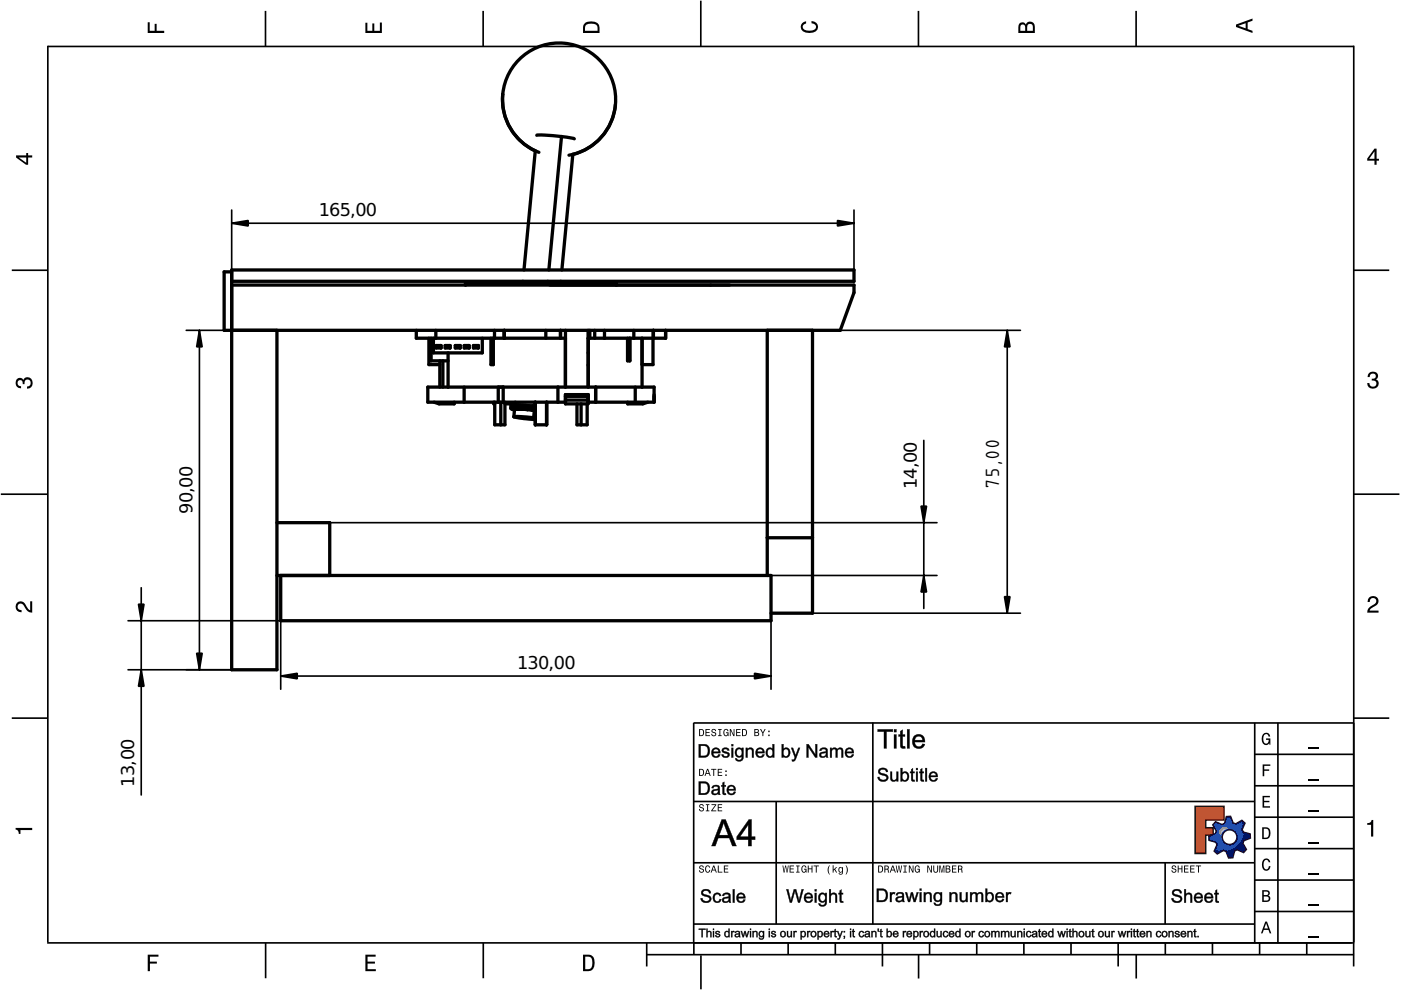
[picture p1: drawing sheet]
<svg xmlns="http://www.w3.org/2000/svg" width="297mm" height="210mm" viewBox="0 0 297 210" stroke-linecap="round" stroke-linejoin="round" font-family="sans-serif">
<defs><g id="words">
<text font-size="5" x="211.8" y="103.4" transform="rotate(-90 211.8 103.4)">75,00</text>
<g font-size="3.5">
<text x="67.6" y="45.9">165,00</text>
<text x="194.4" y="103.8" transform="rotate(-90 194.4 103.8)">14,00</text>
<text x="40.8" y="109" transform="rotate(-90 40.8 109)">90,00</text>
<text x="109.6" y="141.9">130,00</text>
<text x="28.5" y="166.8" transform="rotate(-90 28.5 166.8)">13,00</text>
</g>
</g></defs>
<g fill="none" stroke="#000" stroke-width=".35">
<path d="M10.1 9.7v190.1M10.1 9.9h277M56.3 2.3v7.5M102.4 2.3v7.5M148.6 .1v9.8M194.7 2.3v7.5M240.9 2.3v7.5M287 9.7v195.2M2.5 57.3h7.5M287.1 57.3h7.4M.2 104.8h10M287 104.8h9.7"/>
<path d="M2.5 152.3h7.5M147 153.3h140.1M147.1 153.3v49.1M185.1 153.2v42.8M266 159.9h21M266 153.3v46.7M270.9 153.3v46.7M287.1 152.3h7.4M147 169.9h119M164.6 169.9v26M266 179.9h21M266 173.3h21"/>
<path d="M266 166.6h21M10 199.9h277.1M56.3 199.9v7.5M102.5 199.9v7.5M137.1 199.9v5M147 195.9h119M147 182.9h119M157.1 199.9v2.5M167.1 199.9v2.5M177.1 199.9v2.5M187.1 199.9v5M197.1 199.9v2.5"/>
<path d="M207.1 199.9v2.5M217.1 199.9v2.5M227.1 199.9v2.5M237.1 199.9v5M247 182.9v13M247.1 199.9v2.5M257.1 199.9v2.5M266 193.3h21M266 186.6h21M267.1 199.9v2.5M277.1 199.9v2.5M137.1 202.4h150"/>
<path d="M148.6 202.6v7.2M194.8 202.4v5.1M240.9 202.4v5.1"/>
</g>
<g fill="#000">
<path d="M31.3 4.7h.4v1.8h1.1v-1.4h.4v1.4h1.6v.5h-3.5z" fill-rule="evenodd"/>
<path d="M77.5 4.8h.4v1.7h1v-1.5h.5v1.5h1.1v-1.7h.5v2.2h-3.5z" fill-rule="evenodd"/>
<path d="M124.1 4.9a2.19 2.19 0 0 0-.5 2.1h3.5v-1.2a1.42 1.42 0 0 0-1.7-1.3zM124.3 5.2a2.14 2.14 0 0 1 2.3 .3l.1 1h-2.7l.1-1z" fill-rule="evenodd"/>
<path d="M170.1 4.9l.8-.4v.5a.7 .7 0 0 0-.7 .5 .7 .7 0 0 0 .3 .8 1.69 1.69 0 0 0 2.5-.6 .9 .9 0 0 0-.9-.8v-.5a1.24 1.24 0 0 1 1.3 1.1 1.24 1.24 0 0 1-1 1.4 2.22 2.22 0 0 1-2.5-.7l-.1-.5z" fill-rule="evenodd"/>
<path d="M216.1 5l-.2 .8v1.2h3.5v-1.3a.98 .98 0 0 0-.7-1.1 .98 .98 0 0 0-1.2 .6 .84 .84 0 0 0-1.4-.2zM216.4 5.3a.54 .54 0 0 1 .7-.1 .54 .54 0 0 1 .3 .6v.7h-1.1zM217.9 5.2a.62 .62 0 0 1 .7-.1 .62 .62 0 0 1 .4 .6v.8h-1.2z" fill-rule="evenodd"/>
<path d="M262.1 5.2v.5l3.5 1.3v-.5l-1.1-.3v-1.4l1.1-.4v-.5zM262.6 5.5l1.5-.6v1.1z" fill-rule="evenodd"/>
<path d="M3.4 32.9v.5l2.1 1.5h.5v-1.5h.8v-.5h-.8v-.5h-.4v.5zM4 33.4h1.6v1.1z" fill-rule="evenodd"/>
<path d="M291.4 31.5l-1.5 2.1v.5h1.5v.8h.5v-.8h.5v-.4h-.5v-2.2zM291.4 32.1v1.6h-1.1z" fill-rule="evenodd"/>
<path d="M3.6 80.4a.86 .86 0 0 1 1.4 .1 1.06 1.06 0 0 1 1.2-.5 1.06 1.06 0 0 1 .7 1.2 1.1 1.1 0 0 1-1.2 1.2v-.4a.71 .71 0 0 0 .8-1 .71 .71 0 0 0-1.3-.1v.6h-.4a.61 .61 0 0 0-.3-.8 .61 .61 0 0 0-.8 .2 .61 .61 0 0 0 .2 .8l.6 .2v.4a1.15 1.15 0 0 1-1.2-.6 1.15 1.15 0 0 1 .3-1.3z" fill-rule="evenodd"/>
<path d="M290.3 79.1a1.08 1.08 0 0 1 1.3-.2 1.08 1.08 0 0 1 .5 1.3l-.4 .2a1.06 1.06 0 0 1 .6 1.3 1.06 1.06 0 0 1-1.2 .7 1.1 1.1 0 0 1-1.2-1.2h.4a.71 .71 0 0 0 1 .8 .71 .71 0 0 0 .1-1.3h-.6v-.4a.61 .61 0 0 0 .8-.3 .61 .61 0 0 0-.2-.8 .61 .61 0 0 0-.8 .2l-.2 .5h-.4z" fill-rule="evenodd"/>
<path d="M3.6 127.8a1.22 1.22 0 0 1 2 .7l.4 .6 .4 .3v-1.9h.4v2.4a1.8 1.8 0 0 1-1.7-1.4 .71 .71 0 0 0-.9-.5 .71 .71 0 0 0-.5 .8 .71 .71 0 0 0 .9 .6v.4a1.18 1.18 0 0 1-1.2-.6 1.18 1.18 0 0 1 .2-1.4z" fill-rule="evenodd"/>
<path d="M290.3 126.7a1.18 1.18 0 0 1 1.9 .3 1.18 1.18 0 0 1-1 1.7l-.5 .3-.3 .5h1.9v.4h-2.4a1.8 1.8 0 0 1 1.4-1.7 .71 .71 0 0 0 .5-.9 .71 .71 0 0 0-.9-.5 .71 .71 0 0 0-.5 .8h-.4z" fill-rule="evenodd"/>
<path d="M148.2 154.6v1.5h.5a.77 .77 0 0 0 .6-.8 .77 .77 0 0 0-.6-.7zM148.4 154.8a.58 .58 0 0 1 .7 .5 .58 .58 0 0 1-.7 .6zM149.6 154.6v1.5h.9v-.2h-.7v-.5h.6v-.2h-.6v-.4h.7v-.2zM151 154.7a.53 .53 0 0 0 0 .6 .53 .53 0 0 0 .6 .2 .32 .32 0 0 1-.3 .5 .32 .32 0 0 1-.3-.4h-.2a.5 .5 0 0 0 .7 .5 .5 .5 0 0 0 .1-.8l-.4-.1a.28 .28 0 0 1-.1-.4 .28 .28 0 0 1 .4-.1 .28 .28 0 0 1 .1 .3h.2a.51 .51 0 0 0-.3-.4 .51 .51 0 0 0-.5 .1zM152.3 154.6v.2h.2v1.1h-.2v.2h.7v-.2h-.3v-1.1h.3v-.2zM153.5 154.7a.81 .81 0 0 0 .5 1.4l.3-.2 .2 .2v-.8h-.6v.1h.4l-.2 .5a.6 .6 0 0 1-.5-.6 .6 .6 0 0 1 .4-.6l.2 .3h.2l-.1-.3a.53 .53 0 0 0-.8 0zM154.7 154.6v1.5h.2v-1.3l.6 1.3h.2v-1.5h-.2v1.2l-.5-1.2zM156.1 154.6v1.5h.9v-.2h-.7v-.5h.6v-.2h-.6v-.4h.7v-.2zM157.3 154.6v1.5h.5a.77 .77 0 0 0 .6-.8 .77 .77 0 0 0-.6-.7zM157.5 154.8a.58 .58 0 0 1 .7 .5 .58 .58 0 0 1-.7 .6zM159.9 154.6v1.5h.6a.42 .42 0 0 0 .5-.3 .42 .42 0 0 0-.3-.5l.2-.2-.1-.4zM160.1 154.8h.3a.23 .23 0 0 1 .3 .2 .23 .23 0 0 1-.3 .2h-.3zM160.1 155.4h.4a.26 .26 0 0 1 .3 .2 .26 .26 0 0 1-.3 .3h-.4zM161.1 154.6l.5 .9v.6h.2v-.6l.5-.9h-.2l-.4 .7-.3-.7zM162.9 155.8v.3h.3v-.3zM162.9 154.9v.3h.3v-.3z" fill-rule="evenodd"/>
<path d="M267.8 155.7a.85 .85 0 0 1 .9-.3 .85 .85 0 0 1 .6 .8h-.3l-.1-.3a.49 .49 0 0 0-.4-.3 .49 .49 0 0 0-.5 .3 1.2 1.2 0 0 0 .4 1.8 .66 .66 0 0 0 .6-.8h-.6v-.3h.9v1.3h-.1l-.1-.3-.3 .3a.85 .85 0 0 1-1.2-.7v-1.1z" fill-rule="evenodd"/>
<path d="M3.3 175.5h3.5v.5h-2.5v.8h-.3a.77 .77 0 0 0-.7-.9z" fill-rule="evenodd"/>
<path d="M148.4 170.6a.53 .53 0 0 0 0 .6 .53 .53 0 0 0 .6 .2 .32 .32 0 0 1-.3 .5 .32 .32 0 0 1-.3-.4h-.2a.5 .5 0 0 0 .7 .6 .5 .5 0 0 0 .1-.9l-.4-.1a.28 .28 0 0 1-.1-.4 .28 .28 0 0 1 .4-.1 .28 .28 0 0 1 .1 .4h.2a.51 .51 0 0 0-.3-.5 .51 .51 0 0 0-.5 .1zM149.7 170.5v.2h.2v1.1h-.2v.2h.7v-.2h-.3v-1.1h.3v-.2zM150.8 170.5v.2h.8l-.8 1.3h1.1v-.2h-.9l.9-1.3zM152.2 170.5v1.5h.9v-.2h-.7v-.5h.6v-.2h-.6v-.4h.7v-.2z" fill-rule="evenodd"/>
<path d="M148.2 163v1.5h.5a.77 .77 0 0 0 .6-.7 .77 .77 0 0 0-.6-.8zM148.4 163.2a.57 .57 0 0 1 .7 .6 .57 .57 0 0 1-.7 .5zM149.9 163l-.5 1.5h.2l.1-.4h.6l.2 .4h.2l-.6-1.5zM150 163.2l.3 .7h-.5zM150.8 163v.2h.4v1.3h.2v-1.3h.5v-.2zM152.2 163v1.5h.9v-.2h-.7v-.5h.6v-.2h-.6v-.4h.7v-.2zM153.8 164.2v.3h.3v-.3zM153.8 163.4v.3h.3v-.3z" fill-rule="evenodd"/>
<path d="M253.4 171h6.1v2.8h-3.9v1.7h1.6v1.5h-1.6v4h-2.2z" fill-rule="evenodd"/>
<path d="M257.7 174.3l-.5 .6 .7 1.3-.2 .6-1.4 .5v.9l1.5 .4 .3 .5-.7 1.4 .7 .5 1.3-.7 .6 .2 .5 1.4 .9-.1 .3-1.4 .6-.3 1.4 .6 .5-.6-.7-1.3 .2-.6 1.4-.5-.1-.9-1.4-.4-.3-.5 .6-1.4-.6-.6-1.3 .8-.6-.2-.5-1.4h-.9l-.4 1.5-.5 .2zM259.1 177.5a1.6 1.6 0 0 1 3.2 0 1.6 1.6 0 0 1-3.2 0z" fill-rule="evenodd"/>
<path d="M267.7 168.7h1.5v.3h-1.2v.8h1.1v.3h-1.1v.8h1.3v.3h-1.6z" fill-rule="evenodd"/>
<path d="M267.7 162.1h1.6v.3h-1.3v.7h1.1v.3h-1.1v1.2h-.3z" fill-rule="evenodd"/>
<path d="M267.6 175.4v2.5h.8a1.37 1.37 0 0 0 .7-2.2 1.56 1.56 0 0 0-1.5-.3zM267.9 175.7a.98 .98 0 0 1 1.2 .7 .98 .98 0 0 1-.7 1.2h-.5z" fill-rule="evenodd"/>
<path d="M289.9 174.5a.77 .77 0 0 0 .9-.6h.4v3.5h-.5v-2.5h-.8z" fill-rule="evenodd"/>
<path d="M148.4 183.6a.53 .53 0 0 0 0 .6 .53 .53 0 0 0 .6 .2 .32 .32 0 0 1-.3 .5 .32 .32 0 0 1-.3-.4h-.2a.5 .5 0 0 0 .7 .6 .5 .5 0 0 0 .1-.9l-.4-.1a.28 .28 0 0 1-.1-.4 .28 .28 0 0 1 .4-.1 .28 .28 0 0 1 .1 .4h.2a.51 .51 0 0 0-.3-.5 .51 .51 0 0 0-.5 .1zM149.6 183.7l-.1 .2a.67 .67 0 0 0 .1 .9 .67 .67 0 0 0 .8 .1l.2-.4h-.2l-.2 .3a.6 .6 0 0 1-.5-.5 .6 .6 0 0 1 .4-.6l.3 .3h.2l-.2-.4a.5 .5 0 0 0-.8 .1zM151.2 183.5l-.5 1.5h.2l.1-.4h.6l.2 .4h.2l-.6-1.5zM151.3 183.7l.3 .7h-.5zM152.2 183.5v1.5h1v-.2h-.8v-1.3zM153.5 183.5v1.5h.9v-.2h-.7v-.5h.6v-.2h-.6v-.4h.7v-.2z" fill-rule="evenodd"/>
<path d="M165.9 183.5l.3 1.5h.1l.3-1.3 .2 1.3h.2l.2-1.5h-.1l-.2 1.3-.2-1.3h-.2l-.2 1.3-.2-1.3zM167.4 183.5v1.5h1v-.2h-.8v-.5h.7v-.2h-.7v-.4h.7v-.2zM168.8 183.5v.2h.3v1.1h-.3v.2h.7v-.2h-.2v-1.1h.2v-.2zM170.1 183.7a.82 .82 0 0 0 .5 1.3l.3-.2 .1 .2v-.8h-.5v.2h.3l-.2 .4a.6 .6 0 0 1-.5-.5 .6 .6 0 0 1 .5-.6l.2 .3h.2l-.2-.4a.53 .53 0 0 0-.7 .1zM171.3 183.5v1.5h.2v-.7h.6v.7h.2v-1.5h-.2v.6h-.6v-.6zM172.5 183.5v.2h.5v1.3h.2v-1.3h.4v-.2zM175.8 183.5a1.35 1.35 0 0 0 .2 1.9 1.84 1.84 0 0 1 0-1.9zM176.5 183.5v1.5h.2v-.4l.2-.2 .4 .6h.2l-.4-.7 .4-.5h-.2l-.6 .6v-.9zM177.9 184a.59 .59 0 0 0-.2 .7 .59 .59 0 0 0 .7 .3l.1-.2a.31 .31 0 0 1-.1 .5 .31 .31 0 0 1-.4-.2h-.2a.47 .47 0 0 0 .5 .4 .47 .47 0 0 0 .4-.5v-1.2h-.2v.2l-.3-.2zM178 184.1l.1-.1a.42 .42 0 0 1 .4 .4 .42 .42 0 0 1-.4 .5l-.1-.3zM179.3 183.5a1.85 1.85 0 0 1 0 1.9 1.22 1.22 0 0 0 0-1.9z" fill-rule="evenodd"/>
<path d="M186.2 183.5v1.5h.5a.77 .77 0 0 0 .6-.7 .77 .77 0 0 0-.6-.8zM186.4 183.7a.58 .58 0 0 1 .6 .6 .58 .58 0 0 1-.6 .5zM187.5 183.5v1.5h.2v-.6a.45 .45 0 0 1 .5 .1 .45 .45 0 0 1 .1 .5h.2l-.2-.7a.42 .42 0 0 0 .1-.5 .42 .42 0 0 0-.4-.3zM187.7 183.7h.2a.26 .26 0 0 1 .4 .3 .26 .26 0 0 1-.4 .2h-.2zM189.2 183.5l-.6 1.5h.2l.2-.4h.6l.1 .4h.2l-.5-1.5zM189.3 183.7l.2 .7h-.4zM189.9 183.5l.3 1.5h.2l.2-1.3 .2 1.3h.2l.3-1.5h-.2l-.2 1.3-.2-1.3h-.2l-.2 1.3-.2-1.3zM191.5 183.5v.2h.3v1.1h-.3v.2h.8v-.2h-.3v-1.1h.3v-.2zM192.7 183.5v1.5h.2v-1.2l.5 1.2h.3v-1.5h-.2v1.2l-.6-1.2zM194.1 183.7a.81 .81 0 0 0 .5 1.3l.3-.2 .1 .2v-.8h-.5v.2h.3l-.2 .4a.6 .6 0 0 1-.5-.5 .6 .6 0 0 1 .5-.6l.2 .3h.2l-.2-.4a.53 .53 0 0 0-.7 .1zM196.6 183.5v1.5h.2v-1.2l.6 1.2h.2v-1.5h-.2v1.2l-.6-1.2zM197.9 183.5v.9a.52 .52 0 0 0 .5 .6 .52 .52 0 0 0 .5-.6v-.9h-.2v.9a.33 .33 0 0 1-.3 .5 .33 .33 0 0 1-.3-.5v-.9zM199.2 183.5v1.5h.1v-1.4l.3 1.4h.2l.3-1.4v1.4h.1v-1.5h-.2l-.3 1.3-.3-1.3zM200.5 183.5v1.5h.6a.42 .42 0 0 0 .4-.3 .42 .42 0 0 0-.2-.5l.2-.2-.1-.4zM200.7 183.7h.3a.23 .23 0 0 1 .3 .2 .23 .23 0 0 1-.3 .2h-.3zM200.7 184.3h.3a.26 .26 0 0 1 .3 .3 .26 .26 0 0 1-.3 .2h-.3zM201.8 183.5v1.5h1v-.2h-.8v-.5h.7v-.2h-.7v-.4h.8v-.2zM203.1 183.5v1.5h.2v-.6a.45 .45 0 0 1 .5 .1 .45 .45 0 0 1 .1 .5h.2l-.2-.7a.42 .42 0 0 0 .1-.5 .42 .42 0 0 0-.4-.3zM203.3 183.7h.3a.26 .26 0 0 1 .3 .3 .26 .26 0 0 1-.4 .2h-.2z" fill-rule="evenodd"/>
<path d="M248.5 183.6a.53 .53 0 0 0 0 .6 .53 .53 0 0 0 .6 .2 .32 .32 0 0 1-.2 .5 .32 .32 0 0 1-.3-.4h-.2a.5 .5 0 0 0 .6 .6 .5 .5 0 0 0 .2-.9l-.4-.1a.28 .28 0 0 1-.1-.4 .28 .28 0 0 1 .3-.1 .28 .28 0 0 1 .2 .4h.2a.51 .51 0 0 0-.3-.5 .51 .51 0 0 0-.6 .1zM249.7 183.5v1.5h.2v-.7h.6v.7h.2v-1.5h-.2v.6h-.6v-.6zM251 183.5v1.5h1v-.2h-.8v-.5h.7v-.2h-.7v-.4h.8v-.2zM252.3 183.5v1.5h1v-.2h-.8v-.5h.7v-.2h-.7v-.4h.8v-.2zM253.5 183.5v.2h.5v1.3h.2v-1.3h.5v-.2z" fill-rule="evenodd"/>
<path d="M268.3 195.4l-1 2.5h.4l.2-.7h1l.3 .7h.3l-.9-2.5zM268.4 195.8l.4 1.1h-.7z" fill-rule="evenodd"/>
<path d="M267.6 188.7v2.5h1a.7 .7 0 0 0 .7-.5 .7 .7 0 0 0-.4-.8 .61 .61 0 0 0 .3-.8 .61 .61 0 0 0-.7-.4zM267.9 189h.6a.38 .38 0 0 1 .4 .4 .38 .38 0 0 1-.5 .4h-.5zM267.9 190.1h.6a.44 .44 0 0 1 .5 .4 .44 .44 0 0 1-.5 .4h-.6z" fill-rule="evenodd"/>
<path d="M267.8 182.3a.85 .85 0 0 1 .9-.3 .85 .85 0 0 1 .6 .8h-.3l-.1-.2a.47 .47 0 0 0-.4-.3 .47 .47 0 0 0-.4 .3 1.21 1.21 0 0 0 .4 1.7 .64 .64 0 0 0 .5-.7h.4a.89 .89 0 0 1-.8 1 .89 .89 0 0 1-1-.7v-1.1z" fill-rule="evenodd"/>
<path d="M31.3 202.4h2.3v.4h-1.8v1.1h1.5v.4h-1.5v1.6h-.5z" fill-rule="evenodd"/>
<path d="M77.5 202.4h2.1v.4h-1.7v1.1h1.6v.4h-1.6v1.2h1.8v.4h-2.2z" fill-rule="evenodd"/>
<path d="M123.6 202.4v3.5h1.2a1.42 1.42 0 0 0 1.3-1.7 1.38 1.38 0 0 0-1.3-1.8zM124.1 202.8l1 .1a1.89 1.89 0 0 1 0 2.5l-1 .1z" fill-rule="evenodd"/>
</g>
<path d="M277.3 158.6h2.2M277.3 178.6h2.2M277.3 172h2.2M277.3 165.3h2.2M277.3 198.6h2.2M277.3 192h2.2M277.3 185.3h2.2" fill="none" stroke="#000" stroke-width=".25"/>
<g fill="#000">
<path d="M186.1 154.6h3.2v.6l-1.3-.1v3.6h-.6v-3.6l-1.3 .1zM186.1 154.6v.5h1.4l-.1 3.6h.6l-.1-3.6h1.4v-.5zM189.5 154.6h.6v.7h-.6zM189.6 154.6v.6h.4v-.6zM189.5 155.7h.6v3h-.6zM189.6 155.8v2.9h.4v-2.9zM190.8 155l.6-.3v1.1l.5-.1v.5l-.5-.1v1.7l.1 .4h.4l.1 .5a.92 .92 0 0 1-1.1-.3v-2.3l-.4 .1v-.5l.4 .1zM190.9 155v.8h-.4v.3h.4l.1 2.3 .2 .2 .7 .1v-.5h-.4l-.2-.4v-1.7h.6v-.3h-.6l.1-1.1zM192.3 154.6h.6v4.1h-.6zM192.3 154.6v4.1h.5v-4.1zM193.8 156.1a1.28 1.28 0 0 1 1.9 0h.1a1.27 1.27 0 0 1 .3 1.3l-2.2-.1 .3 .7 .6 .3 .5-.1 .3-.5h.5a1.2 1.2 0 0 1-1.6 1 1.62 1.62 0 0 1-.7-2.6zM193.8 156.1a1.92 1.92 0 0 0 0 2.2 1.66 1.66 0 0 0 1.8 .2l.5-.7-.5-.1a.77 .77 0 0 1-.6 .6 .77 .77 0 0 1-.8-.2l-.3-.8h2.2a1.32 1.32 0 0 0-.7-1.4 1.32 1.32 0 0 0-1.6 .2zM194.2 156.3l-.2 .6h1.5a.76 .76 0 0 0-.4-.7 .76 .76 0 0 0-.9 .1zM194.2 156.3l.6-.2 .4 .1 .3 .3 .1 .5h-1.7z"/>
<path d="M186.1 154.6h3.2v.5h-1.3v3.6h-.6v-3.6h-1.3zM189.6 154.6h.4v.6h-.4zM189.6 155.8h.4v2.9h-.4zM190.9 155l.5-.3v1.1h.5v.3h-.5v1.7a.33 .33 0 0 0 .1 .4 .33 .33 0 0 0 .4 0v.5a.73 .73 0 0 1-.8-.1 .73 .73 0 0 1-.2-.8v-1.7h-.4v-.3h.4zM192.3 154.6h.5v4.1h-.5zM193.8 156.1a1.35 1.35 0 0 1 1.6-.3 1.35 1.35 0 0 1 .7 1.5h-2.2a.85 .85 0 0 0 .7 1 .85 .85 0 0 0 1-.6l.5 .1a1.42 1.42 0 0 1-2 .8 1.42 1.42 0 0 1-.6-2zM194.2 156.3l-.2 .6h1.6a.8 .8 0 0 0-.5-.7 .8 .8 0 0 0-.9 .1z"/>
<path d="M148.1 157.8h1.4l.5 .2a1.43 1.43 0 0 1 .5 1.6 1.18 1.18 0 0 1-1.3 1h-1.1zM148.2 157.8v2.8l1.8-.2 .4-.6v-1.3l-.6-.6zM148.5 158.1v2.2l1.1-.1 .4-.5v-1.2l-.4-.3zM148.5 158.1h.6a1.14 1.14 0 0 1 1.1 1 1.14 1.14 0 0 1-.7 1.2h-1zM151.1 158.8a.87 .87 0 0 1 1.4 0l.2 .5v.4h-1.5a.75 .75 0 0 0 .6 .7l.3-.1 .2-.4 .4 .1a.84 .84 0 0 1-1.2 .7 1.17 1.17 0 0 1-.4-1.9zM151.1 158.8l-.2 .8 .2 .8a1.25 1.25 0 0 0 1.3 .1l.3-.5-.4-.1a.53 .53 0 0 1-.4 .5 .53 .53 0 0 1-.5-.2l-.2-.6 1.5 .1a1.11 1.11 0 0 0-.9-1.1zM151.4 159l-.2 .4h1.1a.52 .52 0 0 0-.3-.5 .52 .52 0 0 0-.6 .1zM151.4 158.9l.4-.1 .3 .1 .3 .5h-1.2zM153.2 158.7l.3-.1a.74 .74 0 0 1 1.1 .5l-.4 .1-.1-.3a.45 .45 0 0 0-.7 .2l1 .4a.56 .56 0 0 1 .3 .6 .56 .56 0 0 1-.4 .5 .86 .86 0 0 1-1.3-.6l.4-.1 .1 .4 .4 .1 .3-.1 .1-.3-.1-.1-1-.4-.2-.4zM153.2 158.8a.54 .54 0 0 0 .1 .8l1 .3a.5 .5 0 0 1-.5 .5 .5 .5 0 0 1-.5-.5l-.3 .1 .3 .5 .6 .1h.4l.4-.6-.1-.3-1.2-.5 .1-.3a.46 .46 0 0 1 .5-.1 .46 .46 0 0 1 .3 .3h.3l-.4-.5h-.5zM155.1 157.8h.4v.4h-.4zM155.1 157.8v.4h.3v-.4zM155.1 158.5h.4v2.1h-.4zM155.1 158.6v2h.3v-2zM156.1 158.7h.1a.71 .71 0 0 1 1.1 .1v-.3h.4v1.8a.92 .92 0 0 1-.7 1.1 .92 .92 0 0 1-1.1-.7l.3 .1a.48 .48 0 0 0 .8 .2l.2-.2 .1-.5a.81 .81 0 0 1-.9 .3 .81 .81 0 0 1-.6-.7v-.7zM156.1 158.8a1.33 1.33 0 0 0 0 1.5 .81 .81 0 0 0 1.2-.1v.1a.62 .62 0 0 1-.2 .8 .62 .62 0 0 1-.8-.1l-.1-.2h-.3l.2 .5 .6 .1 .5-.1 .3-.3 .1-2.4h-.3v.3a.77 .77 0 0 0-1.2-.1zM156.4 159a.68 .68 0 0 0-.1 .9 .68 .68 0 0 0 .8 .2 .76 .76 0 0 0 .1-.8 .76 .76 0 0 0-.7-.4zM156.3 159l.4-.2 .5 .2a.76 .76 0 0 1 .1 .9 .76 .76 0 0 1-.9 .4l-.2-.5zM158.1 158.5h.4v.4a.74 .74 0 0 1 .9-.4 .74 .74 0 0 1 .4 .9v1.2h-.4v-1.4l-.1-.3a.54 .54 0 0 0-.8 .6v1.1h-.4zM158.1 158.6v2h.4v-1.3l.1-.3a.48 .48 0 0 1 .8 0v1.6h.4l-.1-1.8-.3-.2h-.6l-.4 .4 .1-.4zM160.4 158.8h.1a.94 .94 0 0 1 1.1-.2 .94 .94 0 0 1 .5 1.1h-1.5l.2 .5 .4 .2 .3-.1 .2-.4 .4 .1a.84 .84 0 0 1-1.2 .7 1.17 1.17 0 0 1-.5-1.9zM160.5 158.8l-.3 .8 .3 .8a1.25 1.25 0 0 0 1.3 .1l.3-.5-.4-.1a.6 .6 0 0 1-.7 .5 .6 .6 0 0 1-.4-.8h1.5l-.3-.8-.2-.1-.7-.1zM160.8 159l-.2 .4h1.1a.52 .52 0 0 0-.3-.5 .52 .52 0 0 0-.6 .1zM160.7 158.9l.1 .1a.5 .5 0 0 1 .8 0l.2 .4h-1.3zM162.6 158.7h.2a.66 .66 0 0 1 1 .1v-1h.4v2.8h-.4v-.3a.75 .75 0 0 1-1.3 0 1.27 1.27 0 0 1 0-1.3zM162.7 158.8a1.48 1.48 0 0 0-.2 1.3l.3 .4a.77 .77 0 0 0 1.1-.3l-.1 .4h.3v-2.8h-.3v1.1a.71 .71 0 0 0-1.1-.1zM162.9 159l-.1 .8 .1 .4 .4 .2 .4-.2 .1-.4-.2-.8a.45 .45 0 0 0-.7 0zM162.9 159l.4-.2a.82 .82 0 0 1 .6 .8 .82 .82 0 0 1-.8 .8 .98 .98 0 0 1-.2-1.4zM165.7 157.8h.4v1l.6-.3 .6 .3a1.1 1.1 0 0 1 .2 1.2 1.1 1.1 0 0 1-1.1 .7l-.3-.4v.3h-.4zM165.8 157.8v2.8h.3l-.1-.4a.76 .76 0 0 0 1.3 .2l.2-.5v-.8a.82 .82 0 0 0-1.2-.4l-.2 .2v-1.1zM166.3 159a.84 .84 0 0 0 .3 1.4l.4-.2 .1-.4-.1-.8a.44 .44 0 0 0-.7 0zM166.2 159a.57 .57 0 0 1 .8-.1 .57 .57 0 0 1 .2 .7 .58 .58 0 0 1-.3 .7 .58 .58 0 0 1-.7-.2l-.2-.5zM167.7 158.5h.4l.6 1.7 .5-1.7h.5l-1.1 2.6a.5 .5 0 0 1-.7 .3l-.1-.4 .5 .1 .2-.5zM167.7 158.6l.9 2-.3 .5h-.4v.3h.3l.2-.1 .2-.2 1-2.5h-.3l-.6 1.6-.6-1.6zM171 157.8h.4l1.5 2.2-.1-2.2h.5v2.8h-.5l-1.4-2.2v2.2h-.4zM171 157.8v2.8h.4l-.1-2.3 1.6 2.3h.3v-2.8h-.3v2.3l-1.5-2.3zM173.9 158.8l.8-.3 .7 .2 .1 1.7 .1 .2h-.4l-.1-.2a.95 .95 0 0 1-1.2 .1l-.2-.4 .1-.4 .4-.3 .9-.1a.5 .5 0 0 0-.5-.5 .5 .5 0 0 0-.5 .4h-.4zM173.9 158.8l-.1 .4h.3l.1-.3 .4-.1 .5 .2 .1 .3-1 .2a.62 .62 0 0 0-.4 .8l.6 .3h.4l.4-.3v.3h.4l-.2-.4v-1.2l-.1-.2a1.13 1.13 0 0 0-1.4 0zM174.2 159.9a.38 .38 0 0 0 .1 .5 .38 .38 0 0 0 .5-.1l.3-.2v-.5zM174.2 159.8l1-.3a.62 .62 0 0 1-.4 .8 .62 .62 0 0 1-.8-.2zM176 158.5h.3v.4l.3-.3a.58 .58 0 0 1 .9 .3 .68 .68 0 0 1 .8-.4 .68 .68 0 0 1 .5 .7v1.4h-.4l-.1-1.7a.5 .5 0 0 0-.7 .5v1.2h-.4l-.1-1.7a.51 .51 0 0 0-.6 .1 .51 .51 0 0 0-.1 .5v1.1h-.4zM176 158.6v2h.3l.1-1.5 .4-.3a.4 .4 0 0 1 .4 .5v1.3h.4l-.1-1.2 .2-.4a.37 .37 0 0 1 .4-.2 .37 .37 0 0 1 .3 .2v1.6h.4l-.2-1.9a.77 .77 0 0 0-1.1 .3l-.2-.4a.79 .79 0 0 0-1 .4v-.4zM179.4 158.8a.87 .87 0 0 1 1.4 0l.2 .5 .1 .4h-1.6a.75 .75 0 0 0 .6 .7l.3-.1 .2-.4 .4 .1a.84 .84 0 0 1-1.2 .7 1.17 1.17 0 0 1-.4-1.9zM179.4 158.8l-.2 .8 .2 .8a1.25 1.25 0 0 0 1.3 .1l.3-.5-.3-.1a.53 .53 0 0 1-.4 .5 .53 .53 0 0 1-.6-.2l-.2-.6 1.5 .1a1.11 1.11 0 0 0-.9-1.1zM179.7 159l-.2 .4h1.1a.52 .52 0 0 0-.3-.5 .52 .52 0 0 0-.6 .1zM179.7 158.9v.1a.5 .5 0 0 1 .8 0l.2 .4h-1.2z"/>
<path d="M148.1 165.7h1.4l.5 .3a1.43 1.43 0 0 1 .5 1.5 1.18 1.18 0 0 1-1.3 1.1h-1.1zM148.2 165.7v2.8h1.4l.6-.4a2.12 2.12 0 0 0 .2-1.7l-.6-.6zM148.5 166v2.2l1.1-.1 .4-.5v-1.2l-.4-.3zM148.5 166h.6a1.14 1.14 0 0 1 1.1 1 1.14 1.14 0 0 1-.7 1.2h-1zM151 166.7l.8-.3 .7 .2 .3 2h-.5v-.3a.95 .95 0 0 1-1.3 .1l-.2-.4 .2-.4 .3-.2 .9-.2a.5 .5 0 0 0-.4-.4 .5 .5 0 0 0-.6 .4l-.4-.1zM151.1 166.7l-.2 .4h.3l.2-.3 .4-.1 .5 .2v.4l-1 .1a.62 .62 0 0 0-.4 .9l.6 .2h.4l.4-.3v.3h.4l-.1-.3v-1.3l-.2-.2a1.13 1.13 0 0 0-1.3 0zM151.3 167.8a.38 .38 0 0 0 .2 .5 .38 .38 0 0 0 .4-.1l.3-.2 .1-.5zM151.3 167.7l1-.3a.69 .69 0 0 1-.2 .8 .69 .69 0 0 1-.8 0l-.1-.2zM153.2 166l.4-.3-.1 .8 .4-.1v.4h-.4l.1 1.3 .3 .1 .1 .3-.5 .1-.3-.3v-1.5h-.3v-.4l.3 .1zM153.2 166v.5h-.3v.3l.3-.1 .1 1.6 .1 .2h.5v-.3h-.3l-.1-.3v-1.2l.4 .1v-.3h-.4v-.7zM154.3 166.7h.1a.94 .94 0 0 1 1.1-.2 .94 .94 0 0 1 .5 1.1h-1.5a.61 .61 0 0 0 .9 .6l.2-.4 .4 .1a.84 .84 0 0 1-1.2 .7 1.17 1.17 0 0 1-.5-1.9zM154.4 166.8a1.04 1.04 0 0 0-.1 1.3 1.04 1.04 0 0 0 1.4 .3l.3-.5h-.4a.53 .53 0 0 1-.4 .4 .53 .53 0 0 1-.5-.2l-.3-.5 1.6-.1-.3-.8-.2-.1-.7-.1zM154.7 166.9l-.2 .4h1.1a.52 .52 0 0 0-.3-.5 .52 .52 0 0 0-.6 .1zM154.6 166.9h.1a.5 .5 0 0 1 .8 0l.2 .4h-1.3z"/>
<path d="M148.2 157.8h.9a1.45 1.45 0 0 1 1.4 1.1 1.45 1.45 0 0 1-.7 1.6l-1.6 .1zM148.5 158.1v2.2h.6a1.13 1.13 0 0 0 1-.9 1.13 1.13 0 0 0-.5-1.2zM151.1 158.8a.95 .95 0 0 1 1.1-.2 .95 .95 0 0 1 .5 1.1h-1.5a.59 .59 0 0 0 .4 .6 .59 .59 0 0 0 .7-.4l.4 .1a1.01 1.01 0 0 1-1.4 .5 1.01 1.01 0 0 1-.3-1.5zM151.4 159l-.2 .4h1.1a.56 .56 0 0 0-.3-.5 .56 .56 0 0 0-.6 .1zM153.2 158.8a.88 .88 0 0 1 1.4 .3h-.3a.4 .4 0 0 0-.5-.4 .4 .4 0 0 0-.3 .5l.2 .1a.87 .87 0 0 1 1 .9 .9 .9 0 0 1-.9 .4 .9 .9 0 0 1-.8-.6l.3-.1a.46 .46 0 0 0 .5 .5 .46 .46 0 0 0 .4-.5l-.1-.1a.9 .9 0 0 1-1-.8zM155.1 157.8h.3v.4h-.3zM155.1 158.6h.3v2h-.3zM156.1 158.8l.6-.3 .6 .3v-.2h.3v1.7a.89 .89 0 0 1-.6 1.1 .89 .89 0 0 1-1.1-.6h.3a.57 .57 0 0 0 .8 .3 .57 .57 0 0 0 .3-.8 .96 .96 0 0 1-1.3-.1 .96 .96 0 0 1 0-1.3zM156.3 159a.72 .72 0 0 0-.1 .9 .72 .72 0 0 0 .8 .3 .71 .71 0 0 0 .3-.9 .71 .71 0 0 0-1-.3zM158.1 158.6h.4v.3a.73 .73 0 0 1 .8-.4 .73 .73 0 0 1 .5 .9v1.2h-.4v-1.2a.5 .5 0 0 0-.5-.6 .5 .5 0 0 0-.4 .7v1.1h-.4zM160.5 158.8a.95 .95 0 0 1 1.1-.2 .95 .95 0 0 1 .5 1.1h-1.5a.59 .59 0 0 0 .4 .6 .59 .59 0 0 0 .7-.4l.4 .1a1.01 1.01 0 0 1-1.5 .5 1.01 1.01 0 0 1-.3-1.5zM160.8 159l-.2 .4h1.1a.56 .56 0 0 0-.3-.5 .56 .56 0 0 0-.6 .1zM162.7 158.8a.76 .76 0 0 1 1.1 0v-1h.3v2.8h-.3v-.3a.91 .91 0 0 1-1.2 .1 .91 .91 0 0 1-.2-1.2zM162.9 159a.75 .75 0 0 0-.2 .9 .75 .75 0 0 0 .9 .4 .76 .76 0 0 0 .3-.9 .76 .76 0 0 0-.9-.5zM165.8 157.8h.3v1a.89 .89 0 0 1 1.2 0 .89 .89 0 0 1 .2 1.1 .8 .8 0 0 1-.5 .7 .8 .8 0 0 1-.9-.3v.3h-.3zM166.2 159a.74 .74 0 0 0-.1 .9 .74 .74 0 0 0 .8 .4 .75 .75 0 0 0 .3-.9 .75 .75 0 0 0-.8-.5zM167.7 158.6h.4l.6 1.6 .6-1.6h.3l-.8 2a.75 .75 0 0 1-.9 .8v-.3a.46 .46 0 0 0 .6-.5zM171 157.8h.4l1.5 2.2v-2.2h.3v2.8h-.3l-1.5-2.2v2.2h-.4zM173.9 158.8a.88 .88 0 0 1 1-.3 .88 .88 0 0 1 .6 .8l.1 1.3h-.4l-.1-.2a.75 .75 0 0 1-.9 .3 .75 .75 0 0 1-.4-.9l.4-.3 .9-.2a.51 .51 0 0 0-.4-.5 .51 .51 0 0 0-.6 .4h-.3zM174.2 159.8a.36 .36 0 0 0 0 .5 .36 .36 0 0 0 .5 .1l.4-.3v-.5zM176 158.6h.3v.3a.69 .69 0 0 1 1.2 0 .66 .66 0 0 1 .8-.4 .66 .66 0 0 1 .5 .7v1.4h-.4v-1.3a.45 .45 0 0 0-.5-.5 .45 .45 0 0 0-.3 .6v1.2h-.4v-1.3a.47 .47 0 0 0-.6-.4 .47 .47 0 0 0-.3 .6v1.1h-.3zM179.4 158.8a.95 .95 0 0 1 1.1-.2 .95 .95 0 0 1 .5 1.1h-1.5a.59 .59 0 0 0 .5 .6 .59 .59 0 0 0 .7-.4l.3 .1a1.01 1.01 0 0 1-1.4 .5 1.01 1.01 0 0 1-.3-1.5zM179.7 159l-.2 .4h1.2a.56 .56 0 0 0-.4-.5 .56 .56 0 0 0-.6 .1z"/>
<path d="M148.2 165.7h.9a1.45 1.45 0 0 1 1.4 1.1 1.45 1.45 0 0 1-.7 1.6l-1.6 .1zM148.5 166v2.2h.6a1.13 1.13 0 0 0 1-.9 1.13 1.13 0 0 0-.5-1.2zM151 166.7a.88 .88 0 0 1 1-.3 .88 .88 0 0 1 .6 .8l.1 1.3h-.4v-.2a.75 .75 0 0 1-1 .3 .75 .75 0 0 1-.4-.9l.4-.3 1-.2a.51 .51 0 0 0-.5-.5 .51 .51 0 0 0-.6 .4h-.3zM151.3 167.7a.36 .36 0 0 0 0 .5 .36 .36 0 0 0 .5 .1l.4-.3 .1-.5zM153.2 166l.3-.2v.7h.4v.3h-.4v1.1l.1 .3h.3v.3a.51 .51 0 0 1-.5 0 .51 .51 0 0 1-.2-.6v-1.1h-.3v-.3h.3zM154.4 166.7a.95 .95 0 0 1 1.1-.2 .95 .95 0 0 1 .5 1.1h-1.5a.59 .59 0 0 0 .4 .7 .59 .59 0 0 0 .7-.4h.4a1.01 1.01 0 0 1-1.5 .5 1.01 1.01 0 0 1-.3-1.5zM154.7 166.9l-.2 .4h1.1a.56 .56 0 0 0-.3-.5 .56 .56 0 0 0-.6 .1z"/>
<path d="M153 173.7h.9l2.3 5.7h-.9l-.7-1.7h-2.3l-.6 1.7h-.9zM153 173.8l-2.1 5.6h.8l.6-1.8h2.4l.6 1.8h.8l-2.3-5.6zM153.4 174.4l-.2 .8-.7 1.9h1.9zM153.4 174.3l1.1 2.8h-2.1zM158.8 173.7h.6l-.1 3.7h.8v.7l-.8-.1 .1 1.4h-.8v-1.4l-2.4 .1v-.7zM158.8 173.8l-2.6 3.6v.6h2.5l-.1 1.4h.7v-1.4h.8v-.6h-.8v-3.6zM158.6 174.9l-1.7 2.5h1.7zM158.7 174.7v2.7h-1.9z"/>
<path d="M153 173.8h.8l2.3 5.6h-.8l-.7-1.7h-2.3l-.6 1.7h-.8zM153.4 174.4l-.9 2.7h1.9zM158.8 173.8h.5v3.6h.8v.6h-.8v1.4h-.7v-1.4h-2.4v-.6zM158.6 174.9l-1.7 2.5h1.7z"/>
<path d="M186.4 163l.6-.2 .7 .1a.67 .67 0 0 1 .5 .8h-.4l-.1-.4a.67 .67 0 0 0-1.1 .4l.9 .3a.87 .87 0 0 1 .9 1 .87 .87 0 0 1-1.1 .8 .99 .99 0 0 1-1.2-1.1h.3a.81 .81 0 0 0 1.2 .6l.3-.3v-.3l-1.3-.5a.62 .62 0 0 1-.3-1zM186.5 163.1a.75 .75 0 0 0-.2 .8 .75 .75 0 0 0 .8 .4l.5 .2a.5 .5 0 0 1 .4 .7 .5 .5 0 0 1-.7 .2l-.7-.2-.2-.5-.3 .1 .1 .5 .4 .3h1.2l.4-.3v-.8l-.4-.3-1-.3-.3-.2 .2-.5 .5-.1a.52 .52 0 0 1 .7 .6l.3-.1-.1-.4a1.22 1.22 0 0 0-1.6-.1zM188.7 163.6h.5l-.1 1.5 .4 .3 .5-.3v-1.5h.5v2.1h-.4v-.3l-.1 .2-.5 .1-.6-.2zM188.8 163.6l.1 1.9a.82 .82 0 0 0 1.3-.3l-.1 .5h.3v-2.1h-.3v1.1a.58 .58 0 0 1-.2 .6 .58 .58 0 0 1-.6 .1l-.2-.4v-1.4zM190.9 162.8h.4v1.1l.3-.3h.6a1.13 1.13 0 0 1 .5 1.3 1.13 1.13 0 0 1-1.1 .8l-.3-.3v.3h-.4zM191 162.9v2.8h.3l-.1-.4a.76 .76 0 0 0 1.3 .1l.2-.8-.2-.7a.8 .8 0 0 0-1.2 .1v-1.1zM191.5 164.1a.72 .72 0 0 0-.2 .8 .72 .72 0 0 0 .7 .4l.2-.1a.95 .95 0 0 0-.4-1.3zM191.4 164v.1a.57 .57 0 0 1 .8-.2 .57 .57 0 0 1 .2 .7 .58 .58 0 0 1-.3 .8 .58 .58 0 0 1-.7-.2l-.2-.6zM193.2 163.1l.4-.2-.1 .7h.4v.3h-.4l.1 1.4h.3l.1 .4h-.5l-.3-.2v-1.6h-.3v-.3h.3zM193.2 163.1v.6l-.2-.1v.3h.2l.1 1.6 .1 .1 .5 .1v-.3h-.3l-.1-.3v-1.2h.4v-.3l-.4 .1v-.8zM194.2 162.8h.4v.5h-.4zM194.2 162.9v.4h.4v-.4zM194.2 163.6h.4v2.1h-.4zM194.2 163.6v2.1h.4v-2.1zM195.1 163.1l.4-.2v.7h.4v.3h-.4v1.4h.4v.4h-.4l-.3-.2v-1.6h-.3v-.3h.3zM195.2 163.1v.6l-.3-.1v.3h.3v1.6l.2 .1 .5 .1v-.3a.27 .27 0 0 1-.3 0 .27 .27 0 0 1-.1-.3v-1.2h.4v-.3l-.4 .1v-.8zM196.1 162.8h.5v2.9h-.5zM196.2 162.9v2.8h.3v-2.8zM197.2 163.8l.4-.2h.6l.4 .2 .2 .5 .1 .5-1.6-.1a.61 .61 0 0 0 .9 .6l.2-.3h.4a.84 .84 0 0 1-1.2 .7 1.17 1.17 0 0 1-.4-1.9zM197.2 163.9a1.04 1.04 0 0 0-.1 1.4 1.04 1.04 0 0 0 1.4 .2l.3-.4-.4-.1a.53 .53 0 0 1-.3 .5 .53 .53 0 0 1-.6-.3l-.2-.5h1.5a1.11 1.11 0 0 0-.9-1.1zM197.5 164.1l-.2 .4h1.1a.52 .52 0 0 0-.3-.5 .52 .52 0 0 0-.6 .1zM197.5 164a.5 .5 0 0 1 .8 .1l.2 .4h-1.2z"/>
<path d="M186.4 163.1a1.1 1.1 0 0 1 1.8 .5l-.3 .1a.66 .66 0 0 0-.7-.6 .66 .66 0 0 0-.6 .6l.4 .2a1.13 1.13 0 0 1 1.3 1.1 1.17 1.17 0 0 1-1.2 .7 1.17 1.17 0 0 1-1-.9l.3-.1a.77 .77 0 0 0 .8 .7 .77 .77 0 0 0 .7-.6l-.4-.3a1.12 1.12 0 0 1-1.3-1.1zM188.8 163.6h.3v1.2a.51 .51 0 0 0 .5 .6 .51 .51 0 0 0 .5-.7v-1.1h.3v2.1h-.3v-.3a.72 .72 0 0 1-.9 .3 .72 .72 0 0 1-.4-.8zM191 162.9h.3v1a.89 .89 0 0 1 1.2-.1 .89 .89 0 0 1 .2 1.1 .8 .8 0 0 1-.6 .8 .8 .8 0 0 1-.8-.3v.3h-.3zM191.4 164.1a.74 .74 0 0 0-.1 .9 .74 .74 0 0 0 .8 .3 .75 .75 0 0 0 .3-.9 .75 .75 0 0 0-.8-.4zM193.2 163.1l.3-.2v.7h.4v.3h-.4v1.2l.1 .2 .3 .1v.3a.51 .51 0 0 1-.5-.1 .51 .51 0 0 1-.2-.5v-1.2h-.2v-.3h.2zM194.2 162.9h.4v.4h-.4zM194.2 163.6h.4v2.1h-.4zM195.2 163.1l.3-.2v.7h.4v.3h-.4v1.2l.1 .2 .3 .1v.3a.51 .51 0 0 1-.6-.1 .51 .51 0 0 1-.1-.5v-1.2h-.3v-.3h.3zM196.2 162.9h.3v2.8h-.3zM197.2 163.9a.95 .95 0 0 1 1.1-.2 .95 .95 0 0 1 .5 1h-1.5a.59 .59 0 0 0 .4 .7 .59 .59 0 0 0 .7-.4l.4 .1a1.01 1.01 0 0 1-1.4 .5 1.01 1.01 0 0 1-.3-1.5zM197.5 164l-.2 .5h1.2a.56 .56 0 0 0-.4-.6 .56 .56 0 0 0-.6 .1z"/>
<path d="M148.9 188.8l.2-.2a1.01 1.01 0 0 1 1.6 .8h-.3a.65 .65 0 0 0-.7-.5 .65 .65 0 0 0-.6 .5l1.2 .5 .4 .3a.78 .78 0 0 1-.6 1.2 1.1 1.1 0 0 1-1.5-1h.3a.81 .81 0 0 0 1.2 .6l.3-.2v-.4l-1.4-.5-.3-.2-.1-.6zM149 188.8l-.3 .3 .1 .5 1.3 .6a.5 .5 0 0 1 .3 .7 .5 .5 0 0 1-.7 .2l-.6-.2-.2-.5-.3 .1 .1 .5 .4 .3h1.2l.4-.3a.81 .81 0 0 0-.4-1.1l-1.1-.3-.2-.3 .2-.4 .5-.1 .5 .1 .2 .5h.3l-.2-.5a1.22 1.22 0 0 0-1.5-.1zM151.4 189.5l.2-.1a.8 .8 0 0 1 1.3 .6h-.4l-.1-.3a.7 .7 0 0 0-.9 .6 .7 .7 0 0 0 .7 .8l.2-.1 .1-.4h.4a.85 .85 0 0 1-.6 .8 .85 .85 0 0 1-.9-.3v.1a1.36 1.36 0 0 1 0-1.7zM151.5 189.5a1.02 1.02 0 0 0-.2 1.4 1.02 1.02 0 0 0 1.3 .3l.3-.5-.3-.1a.5 .5 0 0 1-.4 .5 .5 .5 0 0 1-.5-.2l-.2-.5 .2-.6a.48 .48 0 0 1 .5-.3 .48 .48 0 0 1 .4 .5l.3-.1-.3-.4a1.06 1.06 0 0 0-1.1 0zM153.3 189.5l.8-.2 .7 .2 .2 1.9h-.4l-.1-.3a.95 .95 0 0 1-1.2 .2l-.2-.5 .1-.4 .4-.2 .9-.1a.5 .5 0 0 0-.5-.5 .5 .5 0 0 0-.5 .4h-.4zM153.3 189.6l-.1 .3 .3 .1 .1-.4 .4-.1 .5 .3 .1 .3-1 .1a.62 .62 0 0 0-.4 .9l.6 .3 .4-.1 .4-.3v.4h.4l-.2-.4v-1.3a.98 .98 0 0 0-1.5-.1zM153.6 190.6l-.1 .1a.44 .44 0 0 0 .4 .5 .44 .44 0 0 0 .5-.4l.1-.5zM153.5 190.6l1-.3a.63 .63 0 0 1-.2 .8 .63 .63 0 0 1-.8 0l-.1-.3zM155.3 188.5h.5v2.9h-.5zM155.4 188.6v2.8h.3v-2.8zM156.4 189.5v.1a.94 .94 0 0 1 1.2-.2 .94 .94 0 0 1 .4 1.1l-1.5-.1a.61 .61 0 0 0 .9 .6l.2-.3h.4a.84 .84 0 0 1-1.2 .7 1.17 1.17 0 0 1-.4-1.9zM156.4 189.6a1.04 1.04 0 0 0-.1 1.4 1.04 1.04 0 0 0 1.4 .2l.3-.4-.3-.1a.53 .53 0 0 1-.4 .5 .53 .53 0 0 1-.6-.2l-.2-.6 1.5-.1-.2-.7-.2-.2h-.8zM156.7 189.8l-.2 .4h1.1a.52 .52 0 0 0-.3-.5 .52 .52 0 0 0-.6 .1zM156.7 189.7l.4-.2 .3 .1 .3 .6h-1.2z"/>
<path d="M148.9 188.8a1.1 1.1 0 0 1 1.8 .6h-.3a.66 .66 0 0 0-.7-.6 .66 .66 0 0 0-.6 .6l.3 .2a1.13 1.13 0 0 1 1.4 1.1 1.17 1.17 0 0 1-1.2 .7 1.17 1.17 0 0 1-1-.9l.3-.1a.77 .77 0 0 0 .7 .7 .77 .77 0 0 0 .8-.6l-.4-.3a1.12 1.12 0 0 1-1.3-1.1zM151.5 189.5a.87 .87 0 0 1 1.4 .4l-.3 .1a.56 .56 0 0 0-.8-.4 .56 .56 0 0 0-.3 .8 .56 .56 0 0 0 .4 .7 .56 .56 0 0 0 .7-.5l.3 .1a.94 .94 0 0 1-1.3 .6 .94 .94 0 0 1-.4-1.3zM153.3 189.6a.88 .88 0 0 1 1-.3 .88 .88 0 0 1 .6 .8l.1 1.3h-.4l-.1-.3a.75 .75 0 0 1-.9 .4 .75 .75 0 0 1-.4-.9l.4-.4 .9-.1a.51 .51 0 0 0-.4-.6 .51 .51 0 0 0-.6 .5l-.3-.1zM153.6 190.6a.36 .36 0 0 0 0 .5 .36 .36 0 0 0 .5 0l.4-.3v-.5zM155.4 188.6h.3v2.8h-.3zM156.4 189.6a.95 .95 0 0 1 1.1-.2 .95 .95 0 0 1 .5 1h-1.5a.59 .59 0 0 0 .5 .7 .59 .59 0 0 0 .7-.4l.3 .1a1.01 1.01 0 0 1-1.4 .5 1.01 1.01 0 0 1-.3-1.5zM156.7 189.7l-.2 .5h1.2a.56 .56 0 0 0-.4-.6 .56 .56 0 0 0-.6 .1z"/>
<path d="M148.1 196.9h1.5v.3l-.6-.1v1.6h-.3l.1-1.6-.7 .1zM148.2 196.9v.2h.6v1.6h.2l-.1-1.6h.7v-.2zM149.7 196.9h.3v.7a.48 .48 0 0 1 .8 0l.1 1.1h-.3v-.8a.28 .28 0 0 0-.4-.3 .28 .28 0 0 0-.2 .4v.7h-.3zM149.8 196.9v1.8h.2v-1l.3-.2 .3 .2v1h.2v-.8a.43 .43 0 0 0-.3-.5 .43 .43 0 0 0-.5 .3v-.8zM151.1 196.9h.3v.3h-.3zM151.2 196.9v.3h.2v-.3zM151.1 197.4h.3v1.3h-.3zM151.2 197.4v1.3h.2v-1.3zM151.7 197.5l.2-.1a.47 .47 0 0 1 .8 .4h-.3a.23 .23 0 0 0-.2-.2 .23 .23 0 0 0-.3 .2l.3 .1a.48 .48 0 0 1 .5 .6 .48 .48 0 0 1-.8 .2l-.3-.4 .3-.1 .3 .3 .3-.2-.8-.3-.1-.2zM151.8 197.6a.3 .3 0 0 0-.1 .3 .3 .3 0 0 0 .3 .2l.3 .1a.21 .21 0 0 1 .2 .2 .21 .21 0 0 1-.2 .2l-.4-.1-.1-.2-.2 .1 .4 .3 .6-.2v-.4l-.7-.2v-.3l.3-.1 .2 .3 .2-.1-.2-.3zM153.7 197.5h.1a.39 .39 0 0 1 .7 .1l-.1-.7h.3v1.8h-.3v-.2l-.3 .3-.5-.4-.1-.5zM153.7 197.6a.57 .57 0 0 0 0 .8 .57 .57 0 0 0 .8 0v.3h.2v-1.8h-.2v.8a.45 .45 0 0 0-.8-.1zM153.9 197.7v.7h.5v-.7zM153.9 197.7a.45 .45 0 0 1 .6 .3 .45 .45 0 0 1-.6 .4l-.2-.3zM155 197.4h.3l-.1 .2 .2-.2h.4l-.1 .3-.4 .1v.9h-.3zM155 197.4v1.3h.2v-.9l.2-.2 .2 .1 .1-.2-.3-.1-.1 .2-.1-.2zM155.9 197.5l.5-.2 .4 .2 .2 1.2h-.3v-.2a.54 .54 0 0 1-.8 .1l-.2-.2 .1-.3 .9-.3a.34 .34 0 0 0-.4-.2 .34 .34 0 0 0-.3 .2h-.2zM155.9 197.6l-.1 .2h.2l.1-.2 .3-.1 .3 .2v.2l-.6 .1a.37 .37 0 0 0-.2 .6 .37 .37 0 0 0 .5 0l.3-.1v.2h.3l-.2-1.2-.6-.1zM156.1 198.2v.1a.31 .31 0 0 0 .2 .2 .31 .31 0 0 0 .3-.2l.1-.3zM156 198.2l.7-.2a.41 .41 0 0 1-.1 .5 .41 .41 0 0 1-.6 0zM157 197.4h.3l.3 1 .2-1h.3l.2 1 .3-1h.3l-.4 1.3h-.3l-.3-1-.2 1h-.3zM157.1 197.4l.4 1.3h.2l.2-1 .3 1h.2l.4-1.3h-.2l-.3 1.1-.2-1.1h-.3l-.3 1-.2-1zM159 196.9h.3v.3h-.3zM159 196.9v.3h.2v-.3zM159 197.4h.3v1.3h-.3zM159 197.4v1.3h.2v-1.3zM159.5 197.4h.3v.2a.47 .47 0 0 1 .5-.2 .47 .47 0 0 1 .3 .5v.8h-.2l-.1-1.1-.4 .1-.1 1h-.3zM159.6 197.4v1.3h.2l-.1-.7 .2-.3a.31 .31 0 0 1 .4-.1 .31 .31 0 0 1 .1 .3v.8h.2l-.1-1.2-.5-.1-.3 .3 .1-.3zM161 197.5l.4-.2 .4 .3v-.2h.2v1.1a.6 .6 0 0 1-.4 .7 .6 .6 0 0 1-.7-.4l.7 .2 .2-.5a.55 .55 0 0 1-.7 .2 .55 .55 0 0 1-.3-.7zM161 197.6l-.1 .4 .1 .5 .4 .2 .4-.3v.1a.4 .4 0 0 1-.1 .5 .4 .4 0 0 1-.5 0l-.3-.2 .3 .4 .5-.1 .2-.2 .1-1.5h-.2v.3l-.4-.3zM161.2 197.7v.7h.5v-.7zM161.2 197.7a.45 .45 0 0 1 .6 .3 .45 .45 0 0 1-.6 .4l-.2-.4zM163 196.9h.3v.3h-.3zM163 196.9v.3h.2v-.3zM163 197.4h.3v1.3h-.3zM163 197.4v1.3h.2v-1.3zM163.6 197.5l.2-.1a.47 .47 0 0 1 .7 .4h-.3a.23 .23 0 0 0-.2-.2 .23 .23 0 0 0-.2 .2l.2 .1a.48 .48 0 0 1 .6 .6 .48 .48 0 0 1-.8 .2l-.4-.4 .3-.1a.27 .27 0 0 0 .3 .3 .27 .27 0 0 0 .3-.3l-.7-.2-.1-.2zM163.6 197.6a.3 .3 0 0 0 0 .3 .3 .3 0 0 0 .2 .2l.4 .1a.21 .21 0 0 1 .2 .2 .21 .21 0 0 1-.2 .2l-.4-.1-.1-.2h-.2l.1 .3a.58 .58 0 0 0 .9-.3l-.2-.3-.6-.3 .3-.2 .5 .2a.52 .52 0 0 0-.9-.1zM165.4 198.1a.7 .7 0 0 1 1.4 0 .7 .7 0 0 1-1.4 0zM165.6 197.5a.68 .68 0 0 0-.1 .9 .68 .68 0 0 0 .8 .2l.2-.2-.1-.8-.4-.2zM165.8 197.7a.44 .44 0 0 0-.1 .6 .44 .44 0 0 0 .6 .1v-.7zM165.7 197.7a.47 .47 0 0 1 .7 .4 .47 .47 0 0 1-.7 .3l-.1-.3zM166.8 197.4h.3v1l.2 .1h.2l.2-.4-.1-.7h.3v1.3h-.2v-.2l-.4 .3-.4-.2zM166.9 197.4v1a.44 .44 0 0 0 .4 .3 .44 .44 0 0 0 .4-.3v.3h.2v-1.3h-.2v.7a.35 .35 0 0 1-.1 .4 .35 .35 0 0 1-.4 0l-.2-.2 .1-.9zM168.2 197.4h.3l-.1 .2 .2-.2h.4l-.1 .3-.4 .1v.9h-.3zM168.2 197.4v1.3h.3v-.9l.1-.2 .3 .1v-.2l-.2-.1-.2 .2-.1-.2zM169.7 197.4h.3v.2l.2-.2h.4a.68 .68 0 0 1 .3 1 .68 .68 0 0 1-1 .2l.1 .6h-.3zM169.8 197.4v1.8h.2l-.1-.8 .4 .3 .5-.3v-.7a.49 .49 0 0 0-.4-.3 .49 .49 0 0 0-.5 .3l.1-.3zM170.1 197.7v.7h.4l.1-.4-.1-.3-.2-.1zM170 197.7l.3-.2 .2 .2a.47 .47 0 0 1 .1 .6 .47 .47 0 0 1-.6 .2l-.1-.4zM171.1 197.4h.3v.2a.27 .27 0 0 1 .2-.3 .27 .27 0 0 1 .3 .2l-.1 .2-.4 .1v.9h-.3zM171.1 197.4v1.3h.2v-.9l.2-.2 .3 .1v-.2l-.3-.1-.1 .2-.1-.2zM171.8 198.1a.7 .7 0 0 1 1.4 0 .7 .7 0 0 1-1.4 0zM172.1 197.5a.68 .68 0 0 0-.1 .9 .68 .68 0 0 0 .8 .2l.2-.2-.1-.8-.4-.2zM172.2 197.7a.44 .44 0 0 0 0 .6 .44 .44 0 0 0 .5 .1l.2-.4-.2-.3-.2-.1zM172.2 197.7l.3-.2 .2 .2a.48 .48 0 0 1 .1 .6 .48 .48 0 0 1-.6 .1l-.1-.3zM173.3 197.4h.3l-.1 .2 .3-.2h.4a.68 .68 0 0 1 .3 1 .68 .68 0 0 1-1 .2l.1 .6h-.3zM173.3 197.4v1.8h.3l-.1-.8 .4 .3 .5-.3v-.7a.49 .49 0 0 0-.5-.3 .49 .49 0 0 0-.4 .3v-.3zM173.7 197.7v.7h.4v-.7zM173.6 197.7a.45 .45 0 0 1 .7 .4 .45 .45 0 0 1-.7 .4l-.1-.4zM174.8 197.5v.1a.53 .53 0 0 1 .9 0l.2 .5h-1l.4 .4h.2l.1-.3 .2 .1a.58 .58 0 0 1-.4 .5 .58 .58 0 0 1-.6-.2l-.2-.5zM174.8 197.6a.63 .63 0 0 0 .1 1 .63 .63 0 0 0 .9-.3h-.2a.33 .33 0 0 1-.3 .3 .33 .33 0 0 1-.3-.2l-.2-.3h1a.56 .56 0 0 0-.3-.6 .56 .56 0 0 0-.7 .1zM175 197.7l-.1 .2h.7a.32 .32 0 0 0-.2-.3 .32 .32 0 0 0-.4 .1zM175 197.6h.4l.2 .4h-.8zM176.1 197.4h.2v.2a.27 .27 0 0 1 .2-.3 .27 .27 0 0 1 .3 .2l-.1 .2-.4 .1v.9h-.2zM176.1 197.4v1.3h.2v-.9l.2-.2 .2 .1 .1-.2-.3-.1-.2 .2v-.2zM176.9 197.1l.3-.2v.5h.2v.2h-.2v.9h.2l.1 .2-.6-.1 .1-1h-.2v-.2h.2zM177 197.1v.3h-.2v.2l.2-.1v1.1l.4 .1-.3-.4v-.8l.3 .1v-.2h-.3l.1-.4zM177.4 197.4h.3l.4 1.1 .3-1.1h.3l-.6 1.6-.3 .2h-.2l-.1-.3 .3 .1 .2-.3zM177.5 197.4l.5 1.3-.2 .3h-.2v.2h.2l.9-1.8h-.3l-.4 1.1-.3-1.1zM178.9 197.4h.3v.3h-.3zM178.9 197.4v.3h.3v-.3zM178.9 198.4h.3l-.1 .5-.2 .2-.1-.2 .2-.2h-.1zM178.9 198.4v.3h.2l-.2 .3 .3-.6zM180.2 196.9h.3v.3h-.3zM180.2 196.9v.3h.2v-.3zM180.2 197.4h.3v1.3h-.3zM180.2 197.4v1.3h.2v-1.3zM180.8 197.1l.3-.2-.1 .5h.3v.2h-.3l.1 .9h.2v.2l-.5-.1v-1h-.2v-.2h.2zM180.8 197.1l.1 .3h-.2v.2l.2-.1v1.1l.4 .1-.3-.4v-.8l.2 .1v-.2h-.2v-.4zM182.2 197.5h.2a.5 .5 0 0 1 .5-.1 .5 .5 0 0 1 .3 .4l-.3 .1v-.3a.45 .45 0 0 0-.6 .2 .45 .45 0 0 0 .1 .6l.5 .1 .1-.3h.2a.53 .53 0 0 1-.3 .5 .53 .53 0 0 1-.7-.1l-.2-.5zM182.3 197.6a.64 .64 0 0 0-.1 .8 .64 .64 0 0 0 .8 .2l.2-.3-.2-.1a.35 .35 0 0 1-.3 .4 .35 .35 0 0 1-.4-.3l.1-.6a.3 .3 0 0 1 .3-.2 .3 .3 0 0 1 .3 .3h.2a.55 .55 0 0 0-.9-.2zM183.4 197.5l.5-.2 .5 .2 .2 1.2h-.4v-.2a.54 .54 0 0 1-.8 .1l-.1-.2 .1-.3 .8-.2a.31 .31 0 0 0-.3-.3 .31 .31 0 0 0-.3 .2h-.3zM183.5 197.6l-.1 .2h.2v-.2l.3-.1 .3 .2v.2l-.6 .1a.37 .37 0 0 0-.2 .6 .37 .37 0 0 0 .6 0l.3-.1v.2h.2l-.1-1.2-.6-.1zM183.6 198.2v.1a.31 .31 0 0 0 .3 .2 .31 .31 0 0 0 .3-.2v-.3zM183.6 198.2l.6-.2a.44 .44 0 0 1-.1 .5 .44 .44 0 0 1-.5 0zM184.7 197.4h.3v.2a.47 .47 0 0 1 .5-.2 .47 .47 0 0 1 .4 .5v.8h-.3l-.1-1.1-.4 .1-.1 1h-.3zM184.8 197.4v1.3h.2l-.1-.7 .2-.3a.31 .31 0 0 1 .4-.1 .31 .31 0 0 1 .1 .3v.8h.2l-.1-1.1a.48 .48 0 0 0-.8 .1l.1-.3zM186.1 196.9h.3l-.1 .7h-.2zM186.1 196.9v.6h.2v-.6zM186.6 197.1l.3-.2v.5h.2v.2h-.2v.9h.2l.1 .2-.6-.1 .1-1h-.2v-.2h.2zM186.7 197.1v.3h-.2v.2l.2-.1v1.1l.4 .1-.3-.4v-.8l.3 .1v-.2h-.3l.1-.4zM188 196.9h.3l-.1 .7a.47 .47 0 0 1 .5-.2 .47 .47 0 0 1 .4 .4 .6 .6 0 0 1-.1 .8 .6 .6 0 0 1-.8 0v.1h-.2zM188 196.9v1.8h.2v-.3v.1a.43 .43 0 0 0 .7 0l.2-.5-.1-.4-.4-.2-.4 .3v-.8zM188.3 197.7a.42 .42 0 0 0-.1 .6 .42 .42 0 0 0 .6 .1v-.7zM188.3 197.7a.44 .44 0 0 1 .6 .4 .44 .44 0 0 1-.7 .3zM189.4 197.5l.1 .1a.6 .6 0 0 1 .7-.2 .6 .6 0 0 1 .3 .7h-1l.4 .4h.2l.1-.3 .3 .1a.58 .58 0 0 1-.4 .5 .58 .58 0 0 1-.7-.2l-.1-.5zM189.5 197.6a.65 .65 0 0 0-.1 .9 .65 .65 0 0 0 .9 .1l.2-.3h-.2a.33 .33 0 0 1-.3 .3 .33 .33 0 0 1-.4-.2l-.1-.3h1l-.2-.5-.4-.2zM189.7 197.7l-.2 .2h.8a.36 .36 0 0 0-.6-.2zM189.6 197.6h.5l.2 .4h-.8zM191.4 197.4h.3v.2a.27 .27 0 0 1 .2-.3 .27 .27 0 0 1 .3 .2l-.1 .2-.4 .1v.9h-.3zM191.4 197.4v1.3h.3v-.9l.1-.2 .3 .1v-.2l-.3-.1-.1 .2-.1-.2zM192.3 197.5l.1 .1a.53 .53 0 0 1 .8 0l.2 .5h-1l.4 .4h.2l.1-.3 .3 .1a.58 .58 0 0 1-.4 .5 .58 .58 0 0 1-.7-.2l-.1-.5zM192.4 197.6a.63 .63 0 0 0 0 1 .63 .63 0 0 0 1-.3h-.3a.33 .33 0 0 1-.2 .3 .33 .33 0 0 1-.4-.2l-.1-.3h.9a.56 .56 0 0 0-.2-.6 .56 .56 0 0 0-.7 .1zM192.6 197.7l-.2 .2h.7a.36 .36 0 0 0-.5-.2zM192.5 197.6h.5l.2 .4h-.8zM193.6 197.4h.3l-.1 .2 .3-.2h.4a.71 .71 0 0 1 .3 .9 .71 .71 0 0 1-.8 .4l-.2-.1 .1 .6h-.3zM193.6 197.4v1.8h.3l-.1-.8 .4 .3 .5-.3v-.7a.49 .49 0 0 0-.5-.3 .49 .49 0 0 0-.4 .3v-.3zM194 197.7l-.1 .6 .2 .2a.43 .43 0 0 0 .4-.4 .43 .43 0 0 0-.4-.5zM193.9 197.7l.3-.2 .2 .2a.47 .47 0 0 1 .1 .6 .47 .47 0 0 1-.6 .2l-.1-.4zM195 197.4h.3v.2a.27 .27 0 0 1 .1-.3 .27 .27 0 0 1 .4 .2l-.1 .2-.4 .1v.9h-.3zM195 197.4v1.3h.2v-.9l.2-.2 .2 .1 .1-.2-.3-.1-.2 .2v-.2zM195.7 198.1a.7 .7 0 0 1 1.4 0 .7 .7 0 0 1-1.4 0zM196 197.5l-.2 .6 .1 .5h.8l.2-.2-.1-.8-.4-.2zM196 198.1a.4 .4 0 0 0 .8 0 .4 .4 0 0 0-.8 0zM196.1 197.7a.47 .47 0 0 1 .7 .4 .47 .47 0 0 1-.7 .3l-.2-.3zM197.3 197.5h.1a.39 .39 0 0 1 .6 .1v-.7h.3v1.8h-.3l.1-.2a.45 .45 0 0 1-.5 .3 .45 .45 0 0 1-.4-.4l-.1-.3zM197.3 197.6a.85 .85 0 0 0 .1 1h.5l.2-.2v.3h.2v-1.8h-.3l.1 .8a.45 .45 0 0 0-.8-.1zM197.5 197.7v.7h.5v-.7zM197.4 197.7a.45 .45 0 0 1 .7 .3 .45 .45 0 0 1-.7 .4l-.1-.3zM198.6 197.4h.3l-.1 1 .3 .1 .3-.2v-.9h.3v1.3h-.3v-.2l-.4 .3-.4-.2zM198.6 197.4v1a.44 .44 0 0 0 .5 .3 .44 .44 0 0 0 .4-.3l-.1 .3h.2v-1.3h-.2l.1 .7a.35 .35 0 0 1-.2 .4 .35 .35 0 0 1-.4 0l-.1-.2v-.9zM200 197.5h.2a.5 .5 0 0 1 .5-.1 .5 .5 0 0 1 .3 .4l-.2 .1-.1-.3a.43 .43 0 0 0-.5 .5 .43 .43 0 0 0 .5 .4l.1-.3h.2a.53 .53 0 0 1-.3 .5 .53 .53 0 0 1-.6-.1l-.2-.5zM200.1 197.6a.64 .64 0 0 0-.1 .8 .64 .64 0 0 0 .9 .2l.1-.3-.2-.1a.31 .31 0 0 1-.2 .4 .31 .31 0 0 1-.4-.2l-.1-.3 .1-.4a.3 .3 0 0 1 .4-.2 .3 .3 0 0 1 .2 .3h.2a.55 .55 0 0 0-.9-.2zM201.3 197.5v.1a.53 .53 0 0 1 .9 0l.2 .5h-1l.4 .4h.2l.1-.3 .2 .1a.58 .58 0 0 1-.4 .5 .58 .58 0 0 1-.6-.2l-.2-.5zM201.3 197.6a.63 .63 0 0 0 .1 1 .63 .63 0 0 0 .9-.3h-.2a.33 .33 0 0 1-.3 .3 .33 .33 0 0 1-.3-.2l-.2-.3h1a.56 .56 0 0 0-.3-.6 .56 .56 0 0 0-.7 .1zM201.5 197.7l-.1 .2h.7a.36 .36 0 0 0-.6-.2zM201.5 197.6h.4l.2 .4h-.8zM202.6 197.5h.2a.39 .39 0 0 1 .6 .1v-.7h.3v1.8h-.3v-.2a.45 .45 0 0 1-.4 .3 .45 .45 0 0 1-.4-.4l-.1-.3zM202.7 197.6a.85 .85 0 0 0 .1 1h.5l.2-.2-.1 .3h.2v-1.8h-.2l.1 .8a.45 .45 0 0 0-.8-.1zM202.9 197.7l-.1 .7h.5a.49 .49 0 0 0 .1-.5 .49 .49 0 0 0-.4-.3zM202.8 197.7a.45 .45 0 0 1 .7 .3 .45 .45 0 0 1-.7 .4l-.1-.3zM204.5 198.1a.7 .7 0 0 1 1.4 0 .7 .7 0 0 1-1.4 0zM204.8 197.5l-.2 .6 .1 .5h.8l.2-.2-.1-.8-.4-.2zM204.8 198.1a.4 .4 0 0 0 .8 0 .4 .4 0 0 0-.8 0zM204.9 197.7a.47 .47 0 0 1 .7 .4 .47 .47 0 0 1-.7 .3l-.1-.3zM206 197.4h.3v.2a.27 .27 0 0 1 .2-.3 .27 .27 0 0 1 .3 .2l-.1 .2-.4 .1v.9h-.3zM206 197.4v1.3h.3v-.9l.1-.2 .3 .1v-.2l-.2-.1-.2 .2-.1-.2zM207.6 197.5h.2a.5 .5 0 0 1 .5-.1 .5 .5 0 0 1 .3 .4l-.3 .1v-.3a.43 .43 0 0 0-.5 .5 .43 .43 0 0 0 .5 .4l.1-.3h.2a.53 .53 0 0 1-.3 .5 .53 .53 0 0 1-.7-.1l-.2-.5zM207.7 197.6a.64 .64 0 0 0-.1 .8 .64 .64 0 0 0 .8 .2l.2-.3-.2-.1a.31 .31 0 0 1-.2 .4 .31 .31 0 0 1-.4-.2l-.1-.3 .1-.4a.3 .3 0 0 1 .4-.2 .3 .3 0 0 1 .2 .3h.2a.55 .55 0 0 0-.9-.2zM208.7 198.1a.7 .7 0 0 1 1.4 0 .7 .7 0 0 1-1.4 0zM208.9 197.5l-.1 .6 .1 .5h.7l.2-.2-.1-.8-.4-.2zM209 198.1a.4 .4 0 0 0 .8 0 .4 .4 0 0 0-.8 0zM209 197.7a.47 .47 0 0 1 .7 .4 .47 .47 0 0 1-.7 .3l-.1-.3zM210.1 197.4h.3v.2l.1-.2h.4l.2 .2a.44 .44 0 0 1 .5-.2 .44 .44 0 0 1 .4 .4v.9h-.3l-.1-1.1-.4 .2v.9h-.3v-1a.29 .29 0 0 0-.4 0 .29 .29 0 0 0-.1 .3v.7h-.3zM210.2 197.4v1.3h.2v-1l.3-.2 .3 .2-.1 1h.3v-1a.27 .27 0 0 1 .4-.1 .27 .27 0 0 1 .1 .3v.8h.2v-.9a.39 .39 0 0 0-.4-.4 .39 .39 0 0 0-.4 .3 .41 .41 0 0 0-.4-.3 .41 .41 0 0 0-.4 .3l.1-.3zM212.2 197.4h.3l-.1 .2a.39 .39 0 0 1 .7-.2l.1 .2a.44 .44 0 0 1 .5-.2 .44 .44 0 0 1 .3 .4v.9h-.3v-1.1l-.4 .2v.9h-.3l-.1-1a.29 .29 0 0 0-.3 0 .29 .29 0 0 0-.1 .3v.7h-.3zM212.2 197.4v1.3h.3v-1l.3-.2 .2 .2v1h.2l.1-1a.27 .27 0 0 1 .4-.1 .27 .27 0 0 1 .1 .3v.8h.2l-.1-.9a.39 .39 0 0 0-.3-.4 .39 .39 0 0 0-.4 .3 .41 .41 0 0 0-.4-.3 .41 .41 0 0 0-.4 .3v-.3zM214.3 197.4h.3l-.1 1 .3 .1 .3-.2v-.9h.3v1.3h-.3v-.2l-.4 .3-.4-.2zM214.3 197.4v1a.44 .44 0 0 0 .5 .3 .44 .44 0 0 0 .4-.3l-.1 .3h.2v-1.3h-.2l.1 .7a.35 .35 0 0 1-.2 .4 .35 .35 0 0 1-.4 0l-.1-.2v-.9zM215.6 197.4h.3v.2a.47 .47 0 0 1 .6-.2 .47 .47 0 0 1 .3 .5v.8h-.3l-.1-1.1-.4 .1-.1 1h-.3zM215.7 197.4v1.3h.2v-.7l.1-.3a.31 .31 0 0 1 .4-.1 .31 .31 0 0 1 .1 .3v.8h.2l-.1-1.1a.48 .48 0 0 0-.8 .1l.1-.3zM217 196.9h.3v.3h-.3zM217.1 196.9v.3h.2v-.3zM217 197.4h.3v1.3h-.3zM217.1 197.4v1.3h.2v-1.3zM217.7 197.5h.1a.5 .5 0 0 1 .5-.1 .5 .5 0 0 1 .3 .4l-.2 .1-.1-.3a.45 .45 0 0 0-.5 .2 .45 .45 0 0 0 .1 .6l.4 .1 .1-.3h.3a.53 .53 0 0 1-.4 .5 .53 .53 0 0 1-.6-.1l-.2-.5zM217.7 197.6a.64 .64 0 0 0-.1 .8 .64 .64 0 0 0 .9 .2l.2-.3-.3-.1a.35 .35 0 0 1-.3 .4 .35 .35 0 0 1-.3-.3l.1-.6a.3 .3 0 0 1 .3-.2 .3 .3 0 0 1 .2 .3h.2l-.1-.3-.5-.1zM218.9 197.5l.5-.2 .4 .2 .2 1.2h-.3v-.2a.54 .54 0 0 1-.8 .1l-.2-.2 .1-.3 .8-.2a.31 .31 0 0 0-.3-.3 .31 .31 0 0 0-.3 .2h-.2zM218.9 197.6l-.1 .2h.2l.1-.2 .3-.1 .3 .2v.2l-.6 .1a.37 .37 0 0 0-.2 .6 .37 .37 0 0 0 .5 0l.3-.1v.2h.3l-.2-1.2-.6-.1zM219.1 198.2l-.1 .1a.31 .31 0 0 0 .3 .2 .31 .31 0 0 0 .3-.2l.1-.3zM219 198.2l.7-.2a.44 .44 0 0 1-.2 .5 .44 .44 0 0 1-.5 0zM220.2 197.1l.3-.2v.5h.2v.2h-.2v.9h.2l.1 .2-.5-.1v-1h-.2v-.2h.2zM220.3 197.1v.3h-.2v.2l.2-.1v1.1l.4 .1-.3-.4v-.8l.3 .1v-.2h-.3l.1-.4zM221 197.5v.1a.53 .53 0 0 1 .9 0l.2 .5h-1l.4 .4h.2l.1-.3 .2 .1a.58 .58 0 0 1-.4 .5 .58 .58 0 0 1-.6-.2l-.2-.5zM221 197.6a.63 .63 0 0 0 .1 1 .63 .63 0 0 0 .9-.3h-.2a.33 .33 0 0 1-.3 .3 .33 .33 0 0 1-.3-.2l-.2-.3h1a.56 .56 0 0 0-.3-.6 .56 .56 0 0 0-.7 .1zM221.2 197.7l-.1 .2h.7a.32 .32 0 0 0-.2-.3 .32 .32 0 0 0-.4 .1zM221.2 197.6h.4l.2 .4h-.8zM222.3 197.5h.2a.39 .39 0 0 1 .6 .1v-.7h.3v1.8h-.3v-.2a.45 .45 0 0 1-.4 .3 .45 .45 0 0 1-.4-.4l-.1-.3zM222.4 197.6a.85 .85 0 0 0 .1 1h.5l.2-.2-.1 .3h.2v-1.8h-.2v.8a.45 .45 0 0 0-.7-.1zM222.6 197.7l-.1 .7h.5a.49 .49 0 0 0 .1-.5 .49 .49 0 0 0-.4-.3zM222.5 197.7a.45 .45 0 0 1 .7 .3 .45 .45 0 0 1-.7 .4l-.1-.3zM224.1 197.4h.4l.2 1 .2-1h.3l.3 1 .2-1h.3l-.4 1.3h-.3l-.2-1-.2 1h-.3zM224.2 197.4l.4 1.3h.2l.2-1 .3 1h.3l.4-1.3h-.2l-.3 1.1-.3-1.1h-.2l-.3 1-.3-1zM226.1 196.9h.3v.3h-.3zM226.1 196.9v.3h.3v-.3zM226.1 197.4h.3v1.3h-.3zM226.1 197.4v1.3h.3v-1.3zM226.7 197.1l.3-.2v.5h.2v.2h-.2v.9h.2v.2l-.5-.1v-1h-.2v-.2h.2zM226.7 197.1l.1 .3h-.2v.2l.2-.1v1.1l.4 .1-.3-.4v-.8l.3 .1v-.2h-.3l.1-.4zM227.3 196.9h.3v.7a.47 .47 0 0 1 .6-.2 .47 .47 0 0 1 .3 .5v.8h-.3v-.8a.28 .28 0 0 0-.4-.3 .28 .28 0 0 0-.2 .4v.7h-.3zM227.4 196.9v1.8h.2v-1l.3-.2 .3 .2v1h.2v-1.1a.52 .52 0 0 0-.8 .1v-.8zM228.6 198.1a.7 .7 0 0 1 1.4 0 .7 .7 0 0 1-1.4 0zM228.9 197.5l-.2 .6 .1 .5h.8l.2-.2-.1-.8-.4-.2zM228.9 198.1a.4 .4 0 0 0 .8 0 .4 .4 0 0 0-.8 0zM229 197.7a.47 .47 0 0 1 .7 .4 .47 .47 0 0 1-.7 .3l-.1-.3zM230.1 197.4h.3v1l.2 .1 .3-.2v-.9h.3v1.3h-.3l.1-.2-.4 .3-.4-.2zM230.1 197.4l.1 1a.44 .44 0 0 0 .4 .3 .44 .44 0 0 0 .4-.3v.3h.2v-1.3h-.2v.7a.35 .35 0 0 1-.1 .4 .35 .35 0 0 1-.4 0l-.2-.2 .1-.9zM231.5 197.1l.3-.2v.5h.2v.2h-.2v.9h.2l.1 .2-.6-.1 .1-1h-.2v-.2h.2zM231.6 197.1v.3h-.2v.2l.2-.1v1.1l.4 .1-.3-.4v-.8l.3 .1v-.2h-.3l.1-.4zM232.8 198.1a.7 .7 0 0 1 1.4 0 .7 .7 0 0 1-1.4 0zM233 197.5l-.1 .6 .1 .5h.7l.2-.2v-.8l-.5-.2zM233.1 198.1a.4 .4 0 0 0 .8 0 .4 .4 0 0 0-.8 0zM233.1 197.7a.47 .47 0 0 1 .7 .4 .47 .47 0 0 1-.7 .3l-.1-.3zM234.2 197.4h.3v1l.3 .1 .3-.2v-.9h.3v1.3h-.3v-.2l-.4 .3-.4-.2zM234.3 197.4v1a.44 .44 0 0 0 .4 .3 .44 .44 0 0 0 .5-.3l-.1 .3h.2v-1.3h-.2v.7a.35 .35 0 0 1-.1 .4 .35 .35 0 0 1-.4 0l-.1-.2v-.9zM235.6 197.4h.3v.2a.27 .27 0 0 1 .2-.3 .27 .27 0 0 1 .3 .2l-.1 .2-.4 .1v.9h-.3zM235.6 197.4v1.3h.3v-.9l.1-.2 .3 .1v-.2l-.2-.1-.2 .2-.1-.2zM237 197.4h.3l.2 1 .3-1h.2l.3 1 .2-1h.3l-.4 1.3h-.3l-.2-1-.2 1h-.3zM237 197.4l.4 1.3h.2l.3-1 .2 1h.3l.4-1.3h-.2l-.3 1.1-.3-1.1h-.2l-.3 1-.3-1zM238.9 197.4h.3v.2a.27 .27 0 0 1 .2-.3 .27 .27 0 0 1 .3 .2l-.1 .2-.4 .1v.9h-.3zM239 197.4v1.3h.2v-.9l.1-.2 .3 .1 .1-.2-.3-.1-.2 .2-.1-.2zM239.7 196.9h.3v.3h-.3zM239.8 196.9v.3h.2v-.3zM239.7 197.4h.3v1.3h-.3zM239.8 197.4v1.3h.2v-1.3zM240.3 197.1l.3-.2v.5h.2v.2h-.2v.9h.2l.1 .2-.5-.1v-1h-.2v-.2h.2zM240.4 197.1v.3h-.2v.2l.2-.1v1.1l.4 .1-.3-.4v-.8l.3 .1v-.2h-.3l.1-.4zM241 197.1l.3-.2v.5h.2v.2h-.2v.9h.2l.1 .2-.6-.1 .1-1h-.2v-.2h.2zM241.1 197.1v.3h-.2v.2l.2-.1v1.1l.4 .1-.3-.4v-.8l.3 .1v-.2h-.3l.1-.4zM241.8 197.5v.1a.53 .53 0 0 1 .9 0l.2 .5h-1l.3 .4h.3l.1-.3 .2 .1a.58 .58 0 0 1-.4 .5 .58 .58 0 0 1-.6-.2l-.2-.5zM241.8 197.6a.63 .63 0 0 0 .1 1 .63 .63 0 0 0 .9-.3h-.2a.33 .33 0 0 1-.3 .3 .33 .33 0 0 1-.3-.2l-.2-.3h1a.56 .56 0 0 0-.3-.6 .56 .56 0 0 0-.7 .1zM242 197.7l-.1 .2h.7a.36 .36 0 0 0-.6-.2zM242 197.6h.4l.2 .4h-.8zM243 197.4h.3v.2a.47 .47 0 0 1 .6-.2 .47 .47 0 0 1 .3 .5v.8h-.3l-.1-1.1-.4 .1-.1 1h-.3zM243.1 197.4v1.3h.2v-.7l.1-.3a.31 .31 0 0 1 .4-.1 .31 .31 0 0 1 .2 .3l-.1 .8h.2l-.1-1.1a.48 .48 0 0 0-.8 .1l.1-.3zM245.2 197.5h.2a.5 .5 0 0 1 .5-.1 .5 .5 0 0 1 .3 .4l-.3 .1v-.3a.43 .43 0 0 0-.6 .5 .43 .43 0 0 0 .6 .4l.1-.3h.2a.53 .53 0 0 1-.3 .5 .53 .53 0 0 1-.7-.1l-.2-.5zM245.3 197.6a.64 .64 0 0 0-.1 .8 .64 .64 0 0 0 .8 .2l.2-.3-.2-.1a.31 .31 0 0 1-.2 .4 .31 .31 0 0 1-.4-.2l-.1-.3 .1-.4a.3 .3 0 0 1 .3-.2 .3 .3 0 0 1 .3 .3h.2a.55 .55 0 0 0-.9-.2zM246.3 198.1a.69 .69 0 0 1 1.3 0 .69 .69 0 0 1-1.3 0zM246.5 197.5l-.2 .6 .2 .5h.7l.2-.2-.1-.8-.4-.2zM246.6 198.1a.4 .4 0 0 0 .8 0 .4 .4 0 0 0-.8 0zM246.6 197.7a.47 .47 0 0 1 .7 .4 .47 .47 0 0 1-.7 .3l-.1-.3zM247.7 197.4h.3v.2a.47 .47 0 0 1 .5-.2 .47 .47 0 0 1 .4 .5v.8h-.3l-.1-1.1-.4 .1-.1 1h-.3zM247.8 197.4v1.3h.2l-.1-.7 .2-.3a.31 .31 0 0 1 .4-.1 .31 .31 0 0 1 .1 .3v.8h.2l-.1-1.1a.48 .48 0 0 0-.8 .1l.1-.3zM249.2 197.5l.2-.1a.47 .47 0 0 1 .7 .4h-.3a.23 .23 0 0 0-.2-.2 .23 .23 0 0 0-.2 .2l.2 .1a.48 .48 0 0 1 .6 .6 .48 .48 0 0 1-.8 .2l-.4-.4 .3-.1a.27 .27 0 0 0 .3 .3 .27 .27 0 0 0 .2-.3l-.6-.2-.1-.2zM249.2 197.6a.3 .3 0 0 0 0 .3 .3 .3 0 0 0 .2 .2l.4 .1a.21 .21 0 0 1 .1 .2 .21 .21 0 0 1-.1 .2l-.4-.1-.1-.2h-.2l.3 .4h.5l.2-.2v-.4l-.8-.4 .3-.2 .3 .3 .2-.1-.1-.2-.4-.1zM250.5 197.5v.1a.53 .53 0 0 1 .8 0l.2 .5h-1l.4 .4h.2l.1-.3 .3 .1a.58 .58 0 0 1-.4 .5 .58 .58 0 0 1-.7-.2l-.1-.5zM250.5 197.6a.63 .63 0 0 0 0 1 .63 .63 0 0 0 1-.3h-.2a.33 .33 0 0 1-.3 .3 .33 .33 0 0 1-.3-.2l-.2-.3h1a.56 .56 0 0 0-.3-.6 .56 .56 0 0 0-.7 .1zM250.7 197.7l-.1 .2h.7a.36 .36 0 0 0-.6-.2zM250.6 197.6h.5l.2 .4h-.8zM251.7 197.4h.3v.2a.47 .47 0 0 1 .5-.2 .47 .47 0 0 1 .3 .5v.8h-.2l-.1-1.1-.4 .1-.1 1h-.3zM251.8 197.4v1.3h.2l-.1-.7 .2-.3a.31 .31 0 0 1 .4-.1 .31 .31 0 0 1 .1 .3v.8h.2l-.1-1.1a.48 .48 0 0 0-.8 .1l.1-.3zM253.1 197.1l.3-.2v.5h.3v.2h-.3v.9h.3v.2l-.5-.1v-1h-.2v-.2h.2zM253.2 197.1v.3h-.2v.2l.2-.1v1.1l.4 .1-.2-.4v-.8l.2 .1v-.2h-.2v-.4zM253.9 198.4h.3v.3h-.3zM253.9 198.4v.3h.2v-.3z"/>
<path d="M148.2 196.9h1.4v.2h-.6v1.6h-.2v-1.6h-.6zM149.8 196.9h.2v.7a.46 .46 0 0 1 .5-.2 .46 .46 0 0 1 .3 .5v.8h-.2v-.8a.31 .31 0 0 0-.4-.3 .31 .31 0 0 0-.2 .4v.7h-.2zM151.2 196.9h.2v.3h-.2zM151.2 197.4h.2v1.3h-.2zM151.8 197.5l.2-.1a.5 .5 0 0 1 .6 .3l-.2 .1a.25 .25 0 0 0-.3-.3 .25 .25 0 0 0-.2 .3l.2 .1a.44 .44 0 0 1 .5 .2 .44 .44 0 0 1-.2 .6l-.6-.1-.2-.3h.2a.29 .29 0 0 0 .4 .3 .29 .29 0 0 0 .2-.4h-.1a.46 .46 0 0 1-.5-.1 .46 .46 0 0 1 0-.6zM153.7 197.6l.4-.2 .4 .2v-.7h.2v1.8h-.2v-.2a.62 .62 0 0 1-.9-.1 .62 .62 0 0 1 .1-.8zM153.9 197.7a.45 .45 0 0 0-.1 .6 .45 .45 0 0 0 .6 .1v-.7l-.3-.1zM155 197.4h.2v.2l.4-.2v.3a.29 .29 0 0 0-.3 0 .29 .29 0 0 0-.1 .3v.7h-.2zM155.9 197.6l.1-.1a.57 .57 0 0 1 .7-.1 .57 .57 0 0 1 .2 .8l.1 .5h-.3v-.2a.45 .45 0 0 1-.7 .3 .45 .45 0 0 1-.1-.7l.8-.2a.32 .32 0 0 0-.3-.4 .32 .32 0 0 0-.4 .3h-.2zM156.1 198.2a.31 .31 0 0 0 .2 .4 .31 .31 0 0 0 .4-.3v-.3zM157.1 197.4h.2l.3 1 .2-1h.3l.2 1 .3-1h.2l-.4 1.3h-.2l-.3-1-.2 1h-.2zM159 196.9h.2v.3h-.2zM159 197.4h.2v1.3h-.2zM159.6 197.4h.2v.2a.46 .46 0 0 1 .5-.2 .46 .46 0 0 1 .3 .5v.8h-.2v-.8a.3 .3 0 0 0-.2-.3 .3 .3 0 0 0-.4 .2v.9h-.2zM161 197.6l.3-.2 .5 .2v-.2h.2v1.1a.56 .56 0 0 1-.4 .7 .56 .56 0 0 1-.7-.4h.2a.36 .36 0 0 0 .5 .2 .36 .36 0 0 0 .2-.5 .61 .61 0 0 1-.9-.1 .61 .61 0 0 1 .1-.8zM161.2 197.7a.44 .44 0 0 0-.1 .6 .44 .44 0 0 0 .6 .1 .44 .44 0 0 0 .1-.6 .44 .44 0 0 0-.6-.1zM163 196.9h.2v.3h-.2zM163 197.4h.2v1.3h-.2zM163.6 197.5l.2-.1a.5 .5 0 0 1 .7 .3l-.2 .1a.25 .25 0 0 0-.3-.3 .25 .25 0 0 0-.2 .3l.1 .1a.44 .44 0 0 1 .6 .2 .44 .44 0 0 1-.2 .6l-.7-.1-.1-.3h.2a.29 .29 0 0 0 .3 .3 .29 .29 0 0 0 .3-.4h-.1a.46 .46 0 0 1-.6-.1 .46 .46 0 0 1 0-.6zM165.4 198.1a.65 .65 0 0 1 1.3 0 .65 .65 0 0 1-1.3 0zM165.7 197.7a.44 .44 0 0 0 0 .7 .44 .44 0 0 0 .7-.1l-.1-.6-.3-.1zM166.9 197.4h.2v.7a.32 .32 0 0 0 .3 .4 .32 .32 0 0 0 .3-.4v-.7h.2v1.3h-.2v-.2a.46 .46 0 0 1-.5 .2 .46 .46 0 0 1-.3-.5zM168.2 197.4h.2v.2l.4-.2 .1 .3a.29 .29 0 0 0-.4 0 .29 .29 0 0 0 0 .3v.7h-.3zM169.8 197.4h.2v.2a.59 .59 0 0 1 .9 .5 .59 .59 0 0 1-.9 .5v.6h-.2zM170.1 197.7l-.1 .6 .2 .2a.47 .47 0 0 0 .4-.4 .47 .47 0 0 0-.4-.5zM171.1 197.4h.2v.2l.4-.2 .1 .3a.29 .29 0 0 0-.4 0 .29 .29 0 0 0-.1 .3v.7h-.2zM171.9 198.1a.65 .65 0 0 1 1.3 0 .65 .65 0 0 1-1.3 0zM172.2 197.7a.44 .44 0 0 0-.1 .7 .44 .44 0 0 0 .7-.1l-.1-.6-.2-.1zM173.3 197.4h.2v.2a.59 .59 0 0 1 1 .5 .59 .59 0 0 1-.9 .5v.6h-.3zM173.6 197.7v.6l.1 .2a.47 .47 0 0 0 .5-.4 .47 .47 0 0 0-.4-.5zM174.8 197.6a.6 .6 0 0 1 .7-.2 .6 .6 0 0 1 .3 .7h-.9a.37 .37 0 0 0 .2 .4 .37 .37 0 0 0 .5-.2h.2a.65 .65 0 0 1-1 .3 .65 .65 0 0 1 0-1zM175 197.7l-.1 .2h.7l-.2-.3zM176.1 197.4h.2v.2l.4-.2v.3a.29 .29 0 0 0-.3 0 .29 .29 0 0 0-.1 .3v.7h-.2zM177 197.1l.2-.1v.4h.2v.2h-.2v.7l.2 .4a.32 .32 0 0 1-.3 0 .32 .32 0 0 1-.1-.4v-.7h-.2zM177.5 197.4h.2l.4 1.1 .3-1.1h.3l-.5 1.3a.45 .45 0 0 1-.6 .5v-.2h.2l.2-.3zM178.9 197.4h.3v.3h-.3zM178.9 198.4h.3l-.1 .4-.2 .2zM180.2 196.9h.2v.3h-.2zM180.2 197.4h.2v1.3h-.2zM180.8 197.1l.2-.1v.4h.2v.2h-.2v.7l.3 .4a.32 .32 0 0 1-.4 0 .32 .32 0 0 1-.1-.4v-.7h-.1zM182.2 197.6l.7-.2 .3 .4h-.2l-.1-.2a.44 .44 0 0 0-.6 .5 .44 .44 0 0 0 .6 .4l.1-.3 .2 .1a.61 .61 0 0 1-.9 .3 .61 .61 0 0 1-.1-.9zM183.4 197.6l.1-.1a.57 .57 0 0 1 .8-.1 .57 .57 0 0 1 .1 .8l.1 .5h-.2l-.1-.2a.45 .45 0 0 1-.6 .3 .45 .45 0 0 1-.1-.7l.7-.2a.32 .32 0 0 0-.3-.4 .32 .32 0 0 0-.3 .3h-.2zM183.6 198.2a.31 .31 0 0 0 .3 .4 .31 .31 0 0 0 .3-.3v-.3zM184.8 197.4h.2v.2a.46 .46 0 0 1 .5-.2 .46 .46 0 0 1 .3 .5v.8h-.2v-.8a.3 .3 0 0 0-.2-.3 .3 .3 0 0 0-.4 .2v.9h-.2zM186.1 196.9h.2v.6h-.2zM186.7 197.1l.2-.1v.4h.2v.2h-.2v.7l.2 .4a.32 .32 0 0 1-.3 0 .32 .32 0 0 1-.1-.4v-.7h-.2zM188 196.9h.2v.7a.59 .59 0 0 1 .9 .5 .59 .59 0 0 1-.9 .4v.2h-.2zM188.3 197.7a.44 .44 0 0 0-.1 .6 .44 .44 0 0 0 .6 .1v-.7l-.3-.1zM189.5 197.6a.6 .6 0 0 1 .7-.2 .6 .6 0 0 1 .3 .7h-1a.37 .37 0 0 0 .3 .4 .37 .37 0 0 0 .5-.2h.2a.65 .65 0 0 1-1 .3 .65 .65 0 0 1 0-1zM189.6 197.7l-.1 .2h.8l-.2-.3zM191.4 197.4h.2v.2l.4-.2 .1 .3a.29 .29 0 0 0-.4 0 .29 .29 0 0 0 0 .3v.7h-.3zM192.4 197.6a.6 .6 0 0 1 .7-.2 .6 .6 0 0 1 .3 .7h-1a.37 .37 0 0 0 .3 .4 .37 .37 0 0 0 .4-.2h.3a.65 .65 0 0 1-1 .3 .65 .65 0 0 1 0-1zM192.5 197.7l-.1 .2h.7l-.2-.3zM193.6 197.4h.2v.2a.59 .59 0 0 1 1 .5 .59 .59 0 0 1-.9 .5v.6h-.3zM193.9 197.7v.6l.2 .2a.47 .47 0 0 0 .4-.4 .47 .47 0 0 0-.4-.5zM195 197.4h.2v.2l.4-.2v.3a.29 .29 0 0 0-.3 0 .29 .29 0 0 0-.1 .3v.7h-.2zM195.8 198.1a.65 .65 0 0 1 1.3 0 .65 .65 0 0 1-1.3 0zM196.1 197.7a.44 .44 0 0 0-.1 .7 .44 .44 0 0 0 .7-.1l-.1-.6-.2-.1zM197.3 197.6l.4-.2 .3 .2v-.7h.3v1.8h-.2v-.2a.62 .62 0 0 1-.9-.1 .62 .62 0 0 1 .1-.8zM197.5 197.7a.45 .45 0 0 0-.2 .6 .45 .45 0 0 0 .7 .1v-.7l-.3-.1zM198.6 197.4h.2v.7a.32 .32 0 0 0 .3 .4 .32 .32 0 0 0 .3-.4v-.7h.2v1.3h-.2v-.2a.46 .46 0 0 1-.5 .2 .46 .46 0 0 1-.3-.5zM200.1 197.6l.6-.2 .3 .4h-.2l-.1-.2a.44 .44 0 0 0-.6 .5 .44 .44 0 0 0 .6 .4l.1-.3 .2 .1a.61 .61 0 0 1-.8 .3 .61 .61 0 0 1-.2-.9zM201.3 197.6a.6 .6 0 0 1 .7-.2 .6 .6 0 0 1 .3 .7h-.9a.37 .37 0 0 0 .3 .4 .37 .37 0 0 0 .4-.2h.2a.65 .65 0 0 1-1 .3 .65 .65 0 0 1 0-1zM201.5 197.7l-.1 .2h.7l-.2-.3zM202.7 197.6l.4-.2 .3 .2v-.7h.2v1.8h-.2v-.2a.62 .62 0 0 1-.8-.1 .62 .62 0 0 1 .1-.8zM202.8 197.7a.45 .45 0 0 0-.1 .6 .45 .45 0 0 0 .6 .1v-.7l-.2-.1zM204.6 198.1a.65 .65 0 0 1 1.3 0 .65 .65 0 0 1-1.3 0zM204.9 197.7a.44 .44 0 0 0 0 .7 .44 .44 0 0 0 .6-.1v-.6l-.3-.1zM206 197.4h.2v.2l.4-.2 .1 .3a.29 .29 0 0 0-.4 0 .29 .29 0 0 0 0 .3v.7h-.3zM207.6 197.6l.7-.2 .3 .4h-.2l-.1-.2a.44 .44 0 0 0-.6 .5 .44 .44 0 0 0 .6 .4l.1-.3 .2 .1a.61 .61 0 0 1-.9 .3 .61 .61 0 0 1-.1-.9zM208.7 198.1a.65 .65 0 0 1 1.3 0 .65 .65 0 0 1-1.3 0zM209 197.7a.44 .44 0 0 0 0 .7 .44 .44 0 0 0 .7-.1l-.1-.6-.3-.1zM210.2 197.4h.2v.2a.43 .43 0 0 1 .7 0l.3-.2 .4 .1 .1 1.2h-.2v-.8a.27 .27 0 0 0-.2-.3 .27 .27 0 0 0-.3 .2v.9h-.3v-.8a.29 .29 0 0 0-.3-.3 .29 .29 0 0 0-.2 .4v.7h-.2zM212.2 197.4h.2v.2a.43 .43 0 0 1 .8 0l.2-.2 .5 .1 .1 1.2h-.2v-.8a.27 .27 0 0 0-.2-.3 .27 .27 0 0 0-.4 .2v.9h-.2v-.8a.29 .29 0 0 0-.4-.3 .29 .29 0 0 0-.1 .4v.7h-.3zM214.3 197.4h.2v.7a.32 .32 0 0 0 .3 .4 .32 .32 0 0 0 .3-.4v-.7h.2v1.3h-.2v-.2a.46 .46 0 0 1-.5 .2 .46 .46 0 0 1-.3-.5zM215.7 197.4h.2v.2a.46 .46 0 0 1 .5-.2 .46 .46 0 0 1 .3 .5v.8h-.2v-.8a.3 .3 0 0 0-.2-.3 .3 .3 0 0 0-.4 .2v.9h-.2zM217.1 196.9h.2v.3h-.2zM217.1 197.4h.2v1.3h-.2zM217.7 197.6l.6-.2 .3 .4h-.2l-.1-.2a.44 .44 0 0 0-.5 .5 .44 .44 0 0 0 .5 .4l.1-.3 .3 .1a.61 .61 0 0 1-.9 .3 .61 .61 0 0 1-.2-.9zM218.9 197.6l.1-.1a.57 .57 0 0 1 .7-.1 .57 .57 0 0 1 .2 .8l.1 .5h-.3v-.2a.45 .45 0 0 1-.7 .3 .45 .45 0 0 1-.1-.7l.8-.2a.32 .32 0 0 0-.3-.4 .32 .32 0 0 0-.4 .3h-.2zM219.1 198.2a.31 .31 0 0 0 .2 .4 .31 .31 0 0 0 .4-.3v-.3zM220.3 197.1l.2-.1v.4h.2v.2h-.2v.7l.2 .4a.32 .32 0 0 1-.3 0 .32 .32 0 0 1-.1-.4v-.7h-.2zM221 197.6a.6 .6 0 0 1 .7-.2 .6 .6 0 0 1 .3 .7h-.9a.37 .37 0 0 0 .2 .4 .37 .37 0 0 0 .5-.2h.2a.65 .65 0 0 1-1 .3 .65 .65 0 0 1 0-1zM221.2 197.7l-.1 .2h.7l-.2-.3zM222.4 197.6l.4-.2 .3 .2v-.7h.2v1.8h-.2v-.2a.62 .62 0 0 1-.8-.1 .62 .62 0 0 1 .1-.8zM222.5 197.7a.45 .45 0 0 0-.1 .6 .45 .45 0 0 0 .6 .1v-.7l-.2-.1zM224.2 197.4h.2l.3 1 .3-1h.2l.3 1 .3-1h.2l-.4 1.3h-.3l-.2-1-.3 1h-.2zM226.1 196.9h.3v.3h-.3zM226.1 197.4h.3v1.3h-.3zM226.7 197.1l.3-.1v.4h.2v.2h-.2v.7l.2 .4a.32 .32 0 0 1-.4 0 .32 .32 0 0 1-.1-.4v-.7h-.1zM227.4 196.9h.2v.7a.46 .46 0 0 1 .5-.2 .46 .46 0 0 1 .3 .5v.8h-.2v-.8a.31 .31 0 0 0-.4-.3 .31 .31 0 0 0-.2 .4v.7h-.2zM228.7 198.1a.65 .65 0 0 1 1.3 0 .65 .65 0 0 1-1.3 0zM229 197.7a.44 .44 0 0 0 0 .7 .44 .44 0 0 0 .6-.1v-.6l-.3-.1zM230.1 197.4h.3v.7a.32 .32 0 0 0 .3 .4 .32 .32 0 0 0 .3-.4v-.7h.2v1.3h-.2v-.2a.46 .46 0 0 1-.6 .2 .46 .46 0 0 1-.3-.5zM231.6 197.1l.2-.1v.4h.2v.2h-.2v.7l.2 .4a.32 .32 0 0 1-.3 0 .32 .32 0 0 1-.1-.4v-.7h-.2zM232.8 198.1a.65 .65 0 0 1 1.3 0 .65 .65 0 0 1-1.3 0zM233.1 197.7a.44 .44 0 0 0 0 .7 .44 .44 0 0 0 .7-.1l-.1-.6-.3-.1zM234.3 197.4h.2v.7a.32 .32 0 0 0 .3 .4 .32 .32 0 0 0 .3-.4v-.7h.2v1.3h-.2v-.2a.46 .46 0 0 1-.5 .2 .46 .46 0 0 1-.3-.5zM235.6 197.4h.2v.2l.4-.2 .1 .3a.29 .29 0 0 0-.4 0 .29 .29 0 0 0 0 .3v.7h-.3zM237 197.4h.2l.3 1 .3-1h.2l.3 1 .3-1h.2l-.4 1.3h-.3l-.2-1-.3 1h-.2zM239 197.4h.1v.2l.4-.2 .1 .3a.29 .29 0 0 0-.4 0 .29 .29 0 0 0 0 .3v.7h-.2zM239.8 196.9h.2v.3h-.2zM239.8 197.4h.2v1.3h-.2zM240.4 197.1l.2-.1v.4h.2v.2h-.2v.7l.2 .4a.32 .32 0 0 1-.3 0 .32 .32 0 0 1-.1-.4v-.7h-.2zM241.1 197.1l.2-.1v.4h.2v.2h-.2v.7l.2 .4a.32 .32 0 0 1-.3 0 .32 .32 0 0 1-.1-.4v-.7h-.2zM241.8 197.6a.6 .6 0 0 1 .7-.2 .6 .6 0 0 1 .3 .7h-.9a.37 .37 0 0 0 .2 .4 .37 .37 0 0 0 .5-.2h.2a.65 .65 0 0 1-1 .3 .65 .65 0 0 1 0-1zM242 197.7l-.1 .2h.7l-.2-.3zM243.1 197.4h.2v.2a.46 .46 0 0 1 .5-.2 .46 .46 0 0 1 .3 .5v.8h-.2v-.8a.3 .3 0 0 0-.2-.3 .3 .3 0 0 0-.4 .2v.9h-.2zM245.2 197.6l.7-.2 .3 .4h-.2l-.1-.2a.44 .44 0 0 0-.6 .5 .44 .44 0 0 0 .6 .4l.1-.3 .2 .1a.61 .61 0 0 1-.9 .3 .61 .61 0 0 1-.1-.9zM246.3 198.1a.65 .65 0 0 1 1.3 0 .65 .65 0 0 1-1.3 0zM246.6 197.7a.44 .44 0 0 0 0 .7 .44 .44 0 0 0 .7-.1l-.1-.6-.3-.1zM247.8 197.4h.2v.2a.46 .46 0 0 1 .5-.2 .46 .46 0 0 1 .3 .5v.8h-.2v-.8a.3 .3 0 0 0-.2-.3 .3 .3 0 0 0-.4 .2v.9h-.2zM249.2 197.5l.2-.1a.5 .5 0 0 1 .7 .3l-.2 .1a.25 .25 0 0 0-.3-.3 .25 .25 0 0 0-.2 .3l.1 .1a.44 .44 0 0 1 .6 .2 .44 .44 0 0 1-.2 .6l-.7-.1-.1-.3h.2a.29 .29 0 0 0 .3 .3 .29 .29 0 0 0 .2-.4 .46 .46 0 0 1-.6-.1 .46 .46 0 0 1 0-.6zM250.5 197.6a.6 .6 0 0 1 .7-.2 .6 .6 0 0 1 .3 .7h-1a.37 .37 0 0 0 .3 .4 .37 .37 0 0 0 .5-.2h.2a.65 .65 0 0 1-1 .3 .65 .65 0 0 1 0-1zM250.7 197.7l-.1 .2h.7l-.2-.3zM251.8 197.4h.2v.2a.46 .46 0 0 1 .5-.2 .46 .46 0 0 1 .3 .5v.8h-.2v-.8a.3 .3 0 0 0-.2-.3 .3 .3 0 0 0-.4 .2v.9h-.2zM253.2 197.1l.2-.1v.4h.2v.2h-.2v.7l.2 .4a.32 .32 0 0 1-.3 0 .32 .32 0 0 1-.1-.4v-.7h-.2zM253.9 198.4h.2v.3h-.2z"/>
<path d="M166.7 188.5h.5l.5 2.5 .6-2.5h.5l.6 2.5 .5-2.5h.5l-.8 2.9h-.4l-.7-2.5-.6 2.5h-.4zM166.7 188.6l.8 2.8h.4l.6-2.5 .7 2.5h.4l.8-2.8h-.4l-.6 2.4-.6-2.4h-.5l-.6 2.4-.6-2.4zM170.7 189.5v.1a.87 .87 0 0 1 1.4 0l.2 .4 .1 .5-1.5-.1a.61 .61 0 0 0 .9 .6l.1-.3h.4a.84 .84 0 0 1-1.2 .7 1.17 1.17 0 0 1-.4-1.9zM170.8 189.6l-.3 .8 .2 .7a1.25 1.25 0 0 0 1.3 .1l.3-.4-.3-.1a.53 .53 0 0 1-.4 .5 .53 .53 0 0 1-.6-.3l-.2-.5h1.5a1.11 1.11 0 0 0-.9-1.1zM171 189.8l-.2 .4h1.1a.52 .52 0 0 0-.3-.5 .52 .52 0 0 0-.6 .1zM171 189.7a.5 .5 0 0 1 .8 .1l.2 .4h-1.2zM172.7 188.5h.4v.5h-.4zM172.8 188.6v.4h.3v-.4zM172.7 189.3h.4v2.1h-.4zM172.8 189.3v2.1h.3v-2.1zM173.8 189.5l.1-.1a.71 .71 0 0 1 1.1 .2l-.1-.3h.4v1.8a.92 .92 0 0 1-.7 1.1 .92 .92 0 0 1-1.1-.7h.4a.48 .48 0 0 0 .8 .3l.2-.3v-.4a.81 .81 0 0 1-.9 .3 .81 .81 0 0 1-.5-.8v-.6zM173.8 189.6a1.33 1.33 0 0 0-.1 1.5 .81 .81 0 0 0 1.3-.1v.1a.62 .62 0 0 1-.2 .7 .62 .62 0 0 1-.8 0l-.1-.2-.3-.1a.87 .87 0 0 0 1 .6 .87 .87 0 0 0 .6-1l.1-1.8h-.3v.4a.77 .77 0 0 0-1.2-.1zM174 189.8a.66 .66 0 0 0-.1 .9 .66 .66 0 0 0 .9 .2 .66 .66 0 0 0 .1-.9 .66 .66 0 0 0-.9-.2zM174 189.7a.75 .75 0 0 1 1.1 .5 .75 .75 0 0 1-.7 .9l-.5-.3-.1-.7zM175.8 188.5h.4v1.1a.74 .74 0 0 1 .8-.3 .74 .74 0 0 1 .5 .8v1.3h-.4l-.1-1.7a.53 .53 0 0 0-.6 0 .53 .53 0 0 0-.2 .6v1.1h-.4zM175.8 188.6v2.8h.4v-1.5a.49 .49 0 0 1 .6-.3 .49 .49 0 0 1 .4 .5l-.1 1.3h.4l-.1-1.8a.8 .8 0 0 0-1.3 .1l.1-1.1zM178 188.8l.4-.2v.7h.4v.3h-.4v1.4h.4v.4h-.4l-.3-.2v-1.6h-.3v-.3h.3zM178.1 188.8v.6l-.3-.1v.3h.3v1.6l.1 .1 .5 .1v-.3a.27 .27 0 0 1-.3 0 .27 .27 0 0 1 0-.3v-1.2h.3v-.3l-.3 .1v-.8z"/>
<path d="M166.7 188.6h.4l.6 2.4 .6-2.4h.5l.6 2.4 .6-2.4h.4l-.8 2.8h-.4l-.7-2.5-.6 2.5h-.4zM170.7 189.6a.95 .95 0 0 1 1.2-.2 .95 .95 0 0 1 .4 1h-1.5a.59 .59 0 0 0 .5 .7 .59 .59 0 0 0 .7-.4l.3 .1a1.01 1.01 0 0 1-1.4 .5 1.01 1.01 0 0 1-.3-1.5zM171 189.7l-.2 .5h1.2a.56 .56 0 0 0-.4-.6 .56 .56 0 0 0-.6 .1zM172.8 188.6h.3v.4h-.3zM172.8 189.3h.3v2.1h-.3zM173.8 189.5l.6-.2 .6 .3v-.3h.3v1.8a.89 .89 0 0 1-.7 1.1 .89 .89 0 0 1-1-.7l.3 .1a.57 .57 0 0 0 .8 .3 .57 .57 0 0 0 .2-.8 .96 .96 0 0 1-1.3-.1 .96 .96 0 0 1 .1-1.4zM174 189.8a.72 .72 0 0 0-.1 .8 .72 .72 0 0 0 .8 .4 .71 .71 0 0 0 .3-1 .71 .71 0 0 0-1-.2zM175.8 188.6h.4v1a.72 .72 0 0 1 .8-.3 .72 .72 0 0 1 .5 .8v1.3h-.4v-1.3a.5 .5 0 0 0-.6-.5 .5 .5 0 0 0-.3 .7v1.1h-.4zM178.1 188.8l.3-.2v.7h.3v.3h-.3v1.2l.1 .2 .2 .1 .1 .3a.51 .51 0 0 1-.6-.1 .51 .51 0 0 1-.1-.5v-1.2h-.3v-.3h.3z"/>
<path d="M185.9 188.4l1.6 .1 .5 .3 .1 .4a1.41 1.41 0 0 1-1.2 2.1h-1zM185.9 188.4v2.8h1.5l.6-.4a1.56 1.56 0 0 0-.6-2.3zM186.3 188.8v2.1h1l.2-.2a1.68 1.68 0 0 0 .2-1.6l-.3-.3zM186.2 188.7h.7a1.14 1.14 0 0 1 1 1 1.14 1.14 0 0 1-.7 1.2h-1zM188.7 189.2h.3v.3a.47 .47 0 0 1 .3-.4 .47 .47 0 0 1 .5 .2l-.1 .3h-.4l-.2 .2v1.5h-.4zM188.7 189.2v2h.3l.1-1.6 .3-.1 .3 .1 .1-.3a.61 .61 0 0 0-.8 .2v-.3zM190.1 189.4l.8-.3 .7 .2 .2 2h-.4l-.1-.3a.77 .77 0 0 1-.9 .3 .77 .77 0 0 1-.5-.9l.5-.3 .9-.2a.5 .5 0 0 0-.5-.4 .5 .5 0 0 0-.5 .4l-.4-.1zM190.1 189.5l-.2 .3h.4l.1-.3 .4-.1 .5 .3v.3l-.9 .1a.62 .62 0 0 0-.4 .9l.6 .2h.4l.4-.3v.3h.4l-.2-.3v-1.3l-.1-.2a1.13 1.13 0 0 0-1.4 .1zM190.4 190.5h-.1a.38 .38 0 0 0 .2 .5 .38 .38 0 0 0 .5-.1l.2-.2 .1-.5zM190.3 190.4l1-.2a.57 .57 0 0 1-.3 .8 .57 .57 0 0 1-.8-.4zM191.9 189.2h.4l.4 1.6 .4-1.6h.4l.4 1.6 .5-1.6h.4l-.7 2.1h-.4l-.4-1.6-.4 1.6h-.4zM191.9 189.2l.7 2h.3l.4-1.5 .4 1.5h.4l.6-2h-.3l-.5 1.7-.4-1.7h-.3l-.5 1.6-.4-1.6zM195 188.4h.4v.5h-.4zM195 188.4v.4h.4v-.4zM195 189.2h.4v2.1h-.4zM195 189.2v2h.4v-2zM195.8 189.2h.4v.3l.1-.2 .5-.2 .6 .3 .2 1.9h-.5v-1.3a.46 .46 0 0 0-.5-.5 .46 .46 0 0 0-.3 .6v1.2h-.5zM195.9 189.2v2h.3l.1-1.5 .5-.3 .4 .3v1.5h.3l-.1-1.8a.83 .83 0 0 0-1.2 .2v-.4zM198.2 189.4l.1-.1a.71 .71 0 0 1 1.1 .1v-.2h.4v1.8a.92 .92 0 0 1-.7 1.1 .92 .92 0 0 1-1.1-.7h.3a.48 .48 0 0 0 .8 .2l.2-.2 .1-.4a.81 .81 0 0 1-.9 .2 .81 .81 0 0 1-.6-.7v-.7zM198.2 189.4a1.33 1.33 0 0 0 0 1.5 .81 .81 0 0 0 1.2 0v.1a.62 .62 0 0 1-.2 .7 .62 .62 0 0 1-.8 0l-.1-.2-.3-.1a.87 .87 0 0 0 1.1 .6 .87 .87 0 0 0 .6-1v-1.8h-.3v.4a.77 .77 0 0 0-1.2-.2zM198.5 189.7a.66 .66 0 0 0-.2 .8 .66 .66 0 0 0 .9 .2 .66 .66 0 0 0 .1-.8 .66 .66 0 0 0-.8-.2zM198.4 189.6a.75 .75 0 0 1 1.1 .4 .75 .75 0 0 1-.7 1l-.5-.4v-.6zM201.3 189.2h.4l-.1 .3 .2-.2 .5-.2 .6 .3 .1 1.9h-.4v-1.3a.46 .46 0 0 0-.5-.5 .46 .46 0 0 0-.4 .6v1.2h-.4zM201.3 189.2v2h.4v-1.5l.5-.3 .4 .3v1.5h.4l-.1-1.8a.83 .83 0 0 0-1.3 .2v-.4zM203.5 189.2h.4v1.5l.4 .2 .4-.2 .1-1.5h.4v2.1h-.4v-.4a.77 .77 0 0 1-1.2 .2zM203.5 189.2v1.3a.69 .69 0 0 0 .5 .8 .69 .69 0 0 0 .9-.5l-.1 .4h.3v-2h-.3v1.1a.58 .58 0 0 1-.2 .6 .58 .58 0 0 1-.6 0l-.2-.3v-1.4zM205.6 189.2h.4v.3l.2-.3 .6-.1 .4 .4a.68 .68 0 0 1 .8-.4 .68 .68 0 0 1 .5 .7v1.5h-.4v-1.6a.45 .45 0 0 0-.6-.2 .45 .45 0 0 0-.2 .6v1.2h-.4l-.1-1.7a.51 .51 0 0 0-.6 0 .51 .51 0 0 0-.1 .6v1.1h-.5zM205.7 189.2v2h.3v-1.5l.5-.3a.4 .4 0 0 1 .4 .5v1.3h.3v-1.3l.2-.3 .3-.2 .3 .2 .1 .2v1.4h.3l-.1-1.9a.77 .77 0 0 0-1.1 .3 .65 .65 0 0 0-.6-.4 .65 .65 0 0 0-.6 .4v-.4zM208.9 188.4h.4v1a.79 .79 0 0 1 .8-.3 .79 .79 0 0 1 .6 .7 .97 .97 0 0 1-.2 1.2 .97 .97 0 0 1-1.3 0l.1 .3h-.4zM208.9 188.4v2.8h.4l-.1-.3a.76 .76 0 0 0 1.3 .1l.2-.8-.2-.8-.7-.2-.5 .3v-1.1zM209.5 189.7a.72 .72 0 0 0-.2 .8 .72 .72 0 0 0 .7 .4l.2-.1a.95 .95 0 0 0-.4-1.3zM209.4 189.6a.57 .57 0 0 1 .8-.1 .57 .57 0 0 1 .2 .7 .58 .58 0 0 1-.3 .8 .58 .58 0 0 1-.7-.3l-.2-.5zM211.2 189.4h.1a.87 .87 0 0 1 1.3 0l.3 .5v.4h-1.5a.61 .61 0 0 0 .9 .6l.2-.4 .4 .1a.84 .84 0 0 1-1.2 .7l-.5-.3-.2-.4v-.7zM211.3 189.5a1.04 1.04 0 0 0-.1 1.4 1.04 1.04 0 0 0 1.4 .2l.3-.5h-.4a.53 .53 0 0 1-.4 .4 .53 .53 0 0 1-.5-.2l-.3-.5h1.6a1.11 1.11 0 0 0-.9-1.1zM211.6 189.6l-.2 .4h1.1a.52 .52 0 0 0-.3-.5 .52 .52 0 0 0-.6 .1zM211.5 189.6h.1a.5 .5 0 0 1 .8 0l.2 .5h-1.3zM213.3 189.2h.4l-.1 .3a.47 .47 0 0 1 .4-.4 .47 .47 0 0 1 .4 .2l-.1 .3h-.4l-.2 .2v1.5h-.4zM213.3 189.2v2h.3l.1-1.6 .3-.1 .3 .1 .1-.3a.61 .61 0 0 0-.8 .2v-.3z"/>
<path d="M185.9 188.4h1a1.45 1.45 0 0 1 1.3 1.1 1.45 1.45 0 0 1-.6 1.6l-1.7 .1zM186.3 188.8v2.1h.6a1.13 1.13 0 0 0 1-.9 1.13 1.13 0 0 0-.5-1.2zM188.7 189.2h.3v.3l.2-.3h.4l.2 .1-.1 .3a.45 .45 0 0 0-.6 0 .45 .45 0 0 0-.1 .6v1h-.3zM190.1 189.4a.88 .88 0 0 1 .9-.2 .88 .88 0 0 1 .6 .7l.2 1.3h-.4l-.1-.2a.75 .75 0 0 1-.9 .3 .75 .75 0 0 1-.4-.9l.4-.3 .9-.2a.51 .51 0 0 0-.5-.5 .51 .51 0 0 0-.5 .4h-.4zM190.4 190.5a.36 .36 0 0 0 0 .5 .36 .36 0 0 0 .5 0l.3-.3 .1-.5zM191.9 189.2h.4l.4 1.6 .5-1.6h.3l.4 1.6 .5-1.6h.3l-.6 2h-.4l-.4-1.5-.4 1.5h-.3zM195 188.4h.4v.4h-.4zM195 189.2h.4v2h-.4zM195.9 189.2h.3v.3a.73 .73 0 0 1 .9-.3 .73 .73 0 0 1 .4 .8v1.2h-.3v-1.2a.5 .5 0 0 0-.6-.6 .5 .5 0 0 0-.4 .7v1.1h-.3zM198.2 189.4l.6-.2 .6 .2v-.2h.3v1.8a.89 .89 0 0 1-.6 1 .89 .89 0 0 1-1.1-.6l.3 .1a.57 .57 0 0 0 .8 .2 .57 .57 0 0 0 .3-.7 .96 .96 0 0 1-1.3-.2 .96 .96 0 0 1 0-1.3zM198.4 189.6a.72 .72 0 0 0-.1 .9 .72 .72 0 0 0 .8 .4 .71 .71 0 0 0 .3-1 .71 .71 0 0 0-1-.3zM201.3 189.2h.3v.3a.73 .73 0 0 1 .9-.3 .73 .73 0 0 1 .5 .8v1.2h-.4v-1.2a.5 .5 0 0 0-.5-.6 .5 .5 0 0 0-.4 .7v1.1h-.4zM203.5 189.2h.3v1.1a.51 .51 0 0 0 .6 .7 .51 .51 0 0 0 .4-.7v-1.1h.3v2h-.3v-.3a.72 .72 0 0 1-.8 .4 .72 .72 0 0 1-.5-.8zM205.7 189.2h.3v.3a.69 .69 0 0 1 1.2 0 .66 .66 0 0 1 .7-.3 .66 .66 0 0 1 .5 .6v1.4h-.3v-1.2a.45 .45 0 0 0-.5-.6 .45 .45 0 0 0-.4 .7v1.1h-.3v-1.3a.47 .47 0 0 0-.6-.4 .47 .47 0 0 0-.3 .7v1h-.3zM208.9 188.4h.4v1a.89 .89 0 0 1 1.1 0 .89 .89 0 0 1 .3 1.1 .8 .8 0 0 1-.6 .7 .8 .8 0 0 1-.8-.2v.2h-.4zM209.4 189.6a.74 .74 0 0 0-.1 .9 .74 .74 0 0 0 .8 .4 .75 .75 0 0 0 .3-.9 .75 .75 0 0 0-.9-.5zM211.3 189.4a.95 .95 0 0 1 1.1-.1 .95 .95 0 0 1 .5 1h-1.5a.59 .59 0 0 0 .4 .7 .59 .59 0 0 0 .7-.4h.4a1.01 1.01 0 0 1-1.5 .5 1.01 1.01 0 0 1-.3-1.4zM211.6 189.6l-.2 .4h1.1a.56 .56 0 0 0-.3-.5 .56 .56 0 0 0-.6 .1zM213.3 189.2h.3v.3l.2-.3h.4l.2 .1-.1 .3a.45 .45 0 0 0-.5 0 .45 .45 0 0 0-.2 .6v1h-.3z"/>
<path d="M248.7 188.8l.3-.2a1.01 1.01 0 0 1 1.5 .8h-.3a.65 .65 0 0 0-.6-.5 .65 .65 0 0 0-.7 .5l.6 .3a.92 .92 0 0 1 1.2 1 .92 .92 0 0 1-1.4 .7 .92 .92 0 0 1-.9-1h.3a.81 .81 0 0 0 1.2 .6l.3-.2v-.4l-1.3-.5-.3-.2-.1-.6zM248.8 188.8a.75 .75 0 0 0-.2 .8 .75 .75 0 0 0 .8 .4l.5 .2a.5 .5 0 0 1 .4 .7 .5 .5 0 0 1-.7 .2l-.6-.2-.3-.5-.3 .1 .2 .5 .4 .3 .8 .1 .3-.1 .4-.3 .1-.4-.1-.4-.4-.3-1.2-.4v-.4l.2-.2 .6-.1 .4 .3 .1 .3 .3-.1-.1-.4-.4-.3h-.7zM251 188.5h.5l-.1 1.1a.74 .74 0 0 1 .9-.3 .74 .74 0 0 1 .5 .8v1.3h-.4l-.1-1.7a.53 .53 0 0 0-.6 0 .53 .53 0 0 0-.2 .6v1.1h-.5zM251.1 188.6v2.8h.3l.1-1.5 .5-.4a.45 .45 0 0 1 .4 .6v1.3h.3v-1.8a.8 .8 0 0 0-1.3 .1v-1.1zM253.4 189.5v.1a.87 .87 0 0 1 1.4 0l.2 .4 .1 .5-1.6-.1a.61 .61 0 0 0 .9 .6l.2-.3h.4a.84 .84 0 0 1-1.2 .7l-.4-.2-.3-.5v-.7zM253.4 189.6a1.04 1.04 0 0 0-.1 1.4 1.04 1.04 0 0 0 1.4 .2l.3-.4-.3-.1a.53 .53 0 0 1-.4 .5 .53 .53 0 0 1-.6-.2l-.2-.6h1.5a1.11 1.11 0 0 0-.9-1.1zM253.7 189.8l-.2 .4h1.1a.52 .52 0 0 0-.3-.5 .52 .52 0 0 0-.6 .1zM253.7 189.7a.5 .5 0 0 1 .8 .1l.2 .4h-1.2zM255.6 189.5v.1a.94 .94 0 0 1 1.2-.2 .94 .94 0 0 1 .4 1.1l-1.5-.1a.61 .61 0 0 0 .9 .6l.2-.3h.4a.84 .84 0 0 1-1.2 .7l-.4-.2-.3-.5v-.7zM255.6 189.6a1.04 1.04 0 0 0-.1 1.4 1.04 1.04 0 0 0 1.4 .2l.3-.4-.4-.1a.53 .53 0 0 1-.4 .5 .53 .53 0 0 1-.5-.2l-.3-.6 1.6-.1-.3-.7-.2-.2h-.7zM255.9 189.8l-.2 .4h1.1a.52 .52 0 0 0-.3-.5 .52 .52 0 0 0-.6 .1zM255.9 189.7a.5 .5 0 0 1 .8 .1l.2 .4h-1.2zM257.6 188.8l.5-.2-.1 .7h.4v.3h-.4v1.4h.4l.1 .4h-.5l-.3-.2v-1.6h-.3v-.3h.3zM257.7 188.8v.6l-.3-.1v.3h.3v1.2a.47 .47 0 0 0 .2 .5 .47 .47 0 0 0 .5 0v-.2a.24 .24 0 0 1-.3 0 .24 .24 0 0 1-.1-.3v-1.2h.4v-.3l-.4 .1v-.8z"/>
<path d="M248.7 188.8a1.1 1.1 0 0 1 1.8 .6h-.3a.66 .66 0 0 0-.7-.6 .66 .66 0 0 0-.6 .6l.4 .2a1.13 1.13 0 0 1 1.3 1.1 1.17 1.17 0 0 1-1.2 .7 1.17 1.17 0 0 1-1-.9l.3-.1a.77 .77 0 0 0 .8 .7 .77 .77 0 0 0 .7-.6l-.4-.3a1.12 1.12 0 0 1-1.3-1.1zM251.1 188.6h.3v1a.72 .72 0 0 1 .9-.3 .72 .72 0 0 1 .4 .8v1.3h-.3v-1.3a.5 .5 0 0 0-.6-.5 .5 .5 0 0 0-.4 .7v1.1h-.3zM253.4 189.6a.95 .95 0 0 1 1.1-.2 .95 .95 0 0 1 .5 1h-1.5a.59 .59 0 0 0 .5 .7 .59 .59 0 0 0 .7-.4l.3 .1a1.01 1.01 0 0 1-1.4 .5 1.01 1.01 0 0 1-.3-1.5zM253.7 189.7l-.2 .5h1.2a.56 .56 0 0 0-.4-.6 .56 .56 0 0 0-.6 .1zM255.6 189.6a.95 .95 0 0 1 1.1-.2 .95 .95 0 0 1 .5 1h-1.5a.59 .59 0 0 0 .4 .7 .59 .59 0 0 0 .7-.4l.4 .1a1.01 1.01 0 0 1-1.4 .5 1.01 1.01 0 0 1-.4-1.5zM255.9 189.7l-.2 .5h1.1a.56 .56 0 0 0-.3-.6 .56 .56 0 0 0-.6 .1zM257.7 188.8l.3-.2v.7h.4v.3h-.4v1.2l.1 .2 .3 .1v.3a.51 .51 0 0 1-.5-.1 .51 .51 0 0 1-.2-.5v-1.2h-.3v-.3h.3z"/>
</g>
<path d="M253.4 171h6.1v2.8h-3.9v1.7h1.6v1.5h-1.6v4h-2.2z" fill="none" stroke="#370700" stroke-width=".34"/>
<g fill="none" stroke="#000137" stroke-width=".34">
<path d="M257.7 174.3l1.4 .5 .5-.2 .4-1.5h.9l.5 1.4 .6 .2 1.3-.8 .6 .6-.6 1.4 .3 .5 1.4 .4 .1 .9-1.4 .5-.2 .6 .7 1.3-.5 .6-1.4-.6-.6 .3-.3 1.4-.9 .1-.5-1.4-.6-.2-1.3 .7-.7-.5 .7-1.4-.3-.5-1.5-.4v-.9l1.4-.5 .2-.6-.7-1.3z"/>
<circle cx="260.7" cy="177.5" r="1.57"/>
</g>
<path d="M47.5 57.6h1.6v-.4h62l2.4-25.2 .8 .3a12 12 0 0 1-7.7-12.3 12 12 0 0 0 6.9 12l-2.4 25.2h5.3l2.7-28.2-3.6-.4-1.7 .1a33.6 33.6 0 0 1 8 .7l-2.7-.4-2.7 28.2h2.7l2.4-24.5-.9 .2a12 12 0 0 0 9.9-10.7 12 12 0 0 1-9.1 10.5l-2.3 24.5h62v2.4h-62.2v.4h11.8v.4h24h-38.1h64.5v1.6l-2.9 8h-5.9v60h-8.8v1.6h-104v-9.6h-.8v20h-9.6v-72h-1.6z" fill-rule="evenodd" fill="#fff"/>
<path d="M114.3 75.6h.1" fill="none" stroke="#000" stroke-width=".21"/>
<path d="M58.7 70h29.6v1.7h2.6v5.6h2.4v4.8h-2.6v3.2h1.3l1.1 .3h3.2v-.3h8.4v.3h.2v4.5h2.2v-4.5h2.1v.2l-.8 .2-.1 .5h1.4l3.1 .2 .1-.5-4.2-.2-.3 .1-.1 .4 .1 .2 .7 .2-.7-.2-.1-.2h1.4l3.1 .2v.2l-4.3-.2 .6 .2-.1 1.5 4.5 .6v-.4l-4.6-.2 .3-1.7 4.1 .3-.2 1.6-4.2-.2 4.6 .6v1.1h2.4v-4.8v4.8v-4.8h4v.3h2.4v4.5h2.2v-4.5h.2v-.3h8.4v.3h3.2l1.1-.3h1.3v-1.6v1.6v-.5v.5h-4v-3.2h1.4v-10.4h-1.7h4.1v-1.7l-.1 7.3h-2.3v-5.6v5.6h2.3l.1-5.6h-2.4v10.4h2.6v1.9v-1.9h-14v-10.4h8.4v4.8h.4v-4.8h.9v-1.7h4.1v1.7v-1.7h2.6v1.7h-2.6h2.6v-1.7v1.7v-1.7h21.6v52h-92.8v-11.2h-11.2z" fill-rule="evenodd" fill="#fff"/>
<path d="M114.3 75.6h.1" fill="none" stroke="#000" stroke-width=".21"/>
<g fill="#fff">
<path d="M49.1 60.4h132v1.6l-2.9 8h-129.1z" fill-rule="evenodd"/>
<path d="M59.5 122h104v9.6h-104z" fill-rule="evenodd"/>
<path d="M49.1 70h9.6v72h-9.6z" fill-rule="evenodd"/>
<path d="M162.7 70h9.6v44h-9.6z" fill-rule="evenodd"/>
<path d="M49.1 57.2h132v2.4h-132z" fill-rule="evenodd"/>
<path d="M95 74.8h7.3v-3.1h1.8v5.6h.5v-5.6h15.3v10.4h-24.9z" fill-rule="evenodd"/>
</g>
<path d="M114.3 75.6h.1" fill="none" stroke="#000" stroke-width=".21"/>
<g fill="#fff">
<path d="M124.7 77.4v4.7z"/>
<path d="M119.9 71.7v10.4z"/>
<path d="M124.7 71.7v3.1z"/>
<path d="M124.7 74.8v2.6z"/>
<path d="M162.7 114h9.6v16h-8.8v-8h-.8z" fill-rule="evenodd"/>
<path d="M58.7 110.8h11.2v11.2h-11.2z" fill-rule="evenodd"/>
<path d="M119.9 70h4.8v12.1h-4.8z" fill-rule="evenodd"/>
<path d="M118.3 82.1h8v3.2v-3.2h8.4v3.2h-8.4v-3.2v3.2h-1.6v-1.6h-4.8v1.6h-1.6z" fill-rule="evenodd"/>
<path d="M49.1 59.6h61.8l-.1 .4h-12.1v.4h-49.6z" fill-rule="evenodd"/>
<path d="M106.7 82.1h11.6v3.2h-11.6z" fill-rule="evenodd"/>
<path d="M91.9 71.7h10.4v3.1h-10.4z" fill-rule="evenodd"/>
<path d="M90.7 82.1h7.7v3.2h-7.7z" fill-rule="evenodd"/>
<path d="M98.4 82.1h7.2v3.2h-7.2z" fill-rule="evenodd"/>
<path d="M92.4 70h12.4v1.7h-12.4z" fill-rule="evenodd"/>
<path d="M47.5 57.6h1.6v12.4h-1.6z" fill-rule="evenodd"/>
<path d="M106.9 70h8.8v1.7h-8.8z" fill-rule="evenodd"/>
<path d="M98.7 60h32v.4h-32z" fill-rule="evenodd"/>
<path d="M113.5 85.3h2.4v4.8h-2.4z" fill-rule="evenodd"/>
<path d="M128.2 70h6.2v1.7h-6.2z" fill-rule="evenodd"/>
<path d="M91.4 71.7h.5v3.1h3.1v1.7h-3.6z" fill-rule="evenodd"/>
<path d="M88.3 70h4.1v1.7h-4.1z" fill-rule="evenodd"/>
<path d="M104.9 85.3h1.3v4.8h-1.3z" fill-rule="evenodd"/>
<path d="M93.9 76.5h1.1v5.6h-1.1z" fill-rule="evenodd"/>
<path d="M123.2 85.6h1.3v4.5h-1.3z" fill-rule="evenodd"/>
<path d="M115.7 70h3.1v1.7h-3.1z" fill-rule="evenodd"/>
<path d="M106.2 85.3h.9v4.8h-.9z" fill-rule="evenodd"/>
<path d="M90.9 71.7h.5v4.8h1.9v.8h-2.4z" fill-rule="evenodd"/>
<path d="M122.3 85.6h.9v4.5h-.9z" fill-rule="evenodd"/>
<path d="M119.9 84.8h4.8v.8h-4.8z" fill-rule="evenodd"/>
<path d="M119.9 84h4.8v.8h-4.8z" fill-rule="evenodd"/>
<path d="M93.3 76.5h.6v5.6h-.6z" fill-rule="evenodd"/>
<path d="M104.8 70h2.1v1.7h-2.1z" fill-rule="evenodd"/>
<path d="M126.1 70h2.1v1.7h-2.1z" fill-rule="evenodd"/>
<path d="M105.6 82.1h1.1v3.2h-1.1z" fill-rule="evenodd"/>
<path d="M104.1 71.7h.5v5.6h-.5z" fill-rule="evenodd"/>
<path d="M108.5 85.9l4.4 .3v-.1l-3.7-.3v-.5h4.3l-.1 .9-.4-.1v.2l-.1-.2h.1l-1.4-.1z" fill-rule="evenodd"/>
<path d="M133.1 71.7h.4v4.8h-.4z" fill-rule="evenodd"/>
<path d="M110.9 59.6h5.2v.4h-5.3z" fill-rule="evenodd"/>
<path d="M118.8 70h1.1v1.7h-1.1z" fill-rule="evenodd"/>
<path d="M125.1 70h1v1.7h-1z" fill-rule="evenodd"/>
<path d="M119.9 83.7h4.8v.3h-4.8z" fill-rule="evenodd"/>
<path d="M133.1 85.3h4.3l-1.1 .3h-3.2z" fill-rule="evenodd"/>
<path d="M92 85.3h4.3v.3h-3.2z" fill-rule="evenodd"/>
<path d="M116.1 59.6h2.8v.4h-2.8z" fill-rule="evenodd"/>
<path d="M107.1 85.3h2.1v.3h-2.1z" fill-rule="evenodd"/>
<path d="M124.7 70h.4v1.7h-.4z" fill-rule="evenodd"/>
<path d="M92.5 73.3h1v.5h-1z" fill-rule="evenodd"/>
<path d="M98.4 73.3h1.1v.5h-1.1z" fill-rule="evenodd"/>
<path d="M100.4 73.3h1v.5h-1z" fill-rule="evenodd"/>
<path d="M96.5 73.3h1.1v.5h-1.1z" fill-rule="evenodd"/>
<path d="M94.4 73.3h1v.5h-1z" fill-rule="evenodd"/>
<path d="M113.3 87h.2v1.6h-.4z" fill-rule="evenodd"/>
<path d="M108.5 86.7l.6 .2 .1-.2 .7 .1-.5-.1 3.4 .2zM109.3 86.7l2.6 .1z" fill-rule="evenodd"/>
<path d="M113.2 86.2h.3v.8h-.3z" fill-rule="evenodd"/>
<path d="M113 86.2h.2v.8l-.5-.1 .3-.2z" fill-rule="evenodd"/>
<path d="M113.5 85.3v.9h-.1z" fill-rule="evenodd"/>
<path d="M104.7 85.3h.2v.3h-.2z" fill-rule="evenodd"/>
<path d="M112.9 86.2l.1 .1v.4l-.2 .2 .2-.2v-.4v.4h-.2z" fill-rule="evenodd"/>
<path d="M109.7 86.7l2.2 .1z" fill-rule="evenodd"/>
<path d="M108.4 86v-.1a12.9 12.9 0 0 1 4.5 .2l-3.4-.2h-.9l.1 .1-.3 .1z" fill-rule="evenodd"/>
<path d="M112.9 86.1l.1 .2z" fill-rule="evenodd"/>
<path d="M113.5 85.3v4.8z" fill-rule="evenodd"/>
<path d="M113 86.1l.5 .1z" fill-rule="evenodd"/>
<path d="M112.7 86.9h.2z" fill-rule="evenodd"/>
<path d="M113 86.7l-.1 .2z" fill-rule="evenodd"/>
<path d="M109.9 12.8a12 12 0 0 1 19 2.3 12 12 0 0 1-7.5 17.6 12 12 0 0 0 7.4-17.8 12 12 0 0 0-19.2-1.8 12 12 0 0 0 3.9 18.9 12 12 0 0 1-3.6-19.2z" fill-rule="evenodd"/>
</g>
<g fill="none" stroke="#000" stroke-width=".7">
<path d="M106.6 20a12 12 0 0 0 6.9 12M106.6 20a12 12 0 0 1 13.1-10.8 12 12 0 0 1 10.8 13M106.6 20a12 12 0 0 0 7.7 12.3M113.5 32l-2.4 25.2M113.8 28.7l1.7-.1 3.6 .4M119.1 29l2.7 .4M119.1 29l-2.7 28.2M121.5 32.7l-2.4 24.5M130.5 22.2a12 12 0 0 1-9.1 10.5M130.5 22.2a12 12 0 0 1-9.9 10.7M49.1 59.6h132v-2.4h-132v84.8h9.6v-72M49.1 57.6h-1.6v12.4h130.7l2.9-8v-1.6h-132"/>
<path d="M110.9 59.6l-.1 .4M116.1 59.6v.4M118.9 59.6v.4M88.3 70v1.7h31.6M90.9 71.7v5.6h2.4M91.4 71.7v4.8h3.6M91.9 71.7v3.1h10.4v-3.1M92.4 70v1.7M92.5 73.3h1v.5h-1zM93.3 76.5v5.6M93.9 76.5v5.6M94.4 73.3h1v.5h-1z"/>
<path d="M95 74.8v7.3M96.5 73.3h1.1v.5h-1.1zM98.4 73.3h1.1v.5h-1.1zM98.7 60.4v-.4h32v.4M100.4 73.3h1v.5h-1zM104.1 71.7v5.6h.5v-5.6M104.8 70v1.7M106.9 70v1.7M115.7 70v1.7M118.8 70v1.7M119.9 70v12.1M124.7 70v12.1"/>
<path d="M124.7 77.4h.1M124.7 74.8h.1M124.7 71.7v10.4M125.1 70v1.7M126.1 70v1.7M128.2 70v1.7M133.1 71.7v4.8h.4v-4.8M134.4 70v1.7M136.1 71.7v10.4M138.4 71.7v5.6h-2.3M138.5 70v1.7M141.1 70v1.7h-16.4"/>
<path d="M162.7 70v52M172.3 70v60h-8.8M92 85.3l1.1 .3h3.2v-.3M98.4 82.1v3.2M104.7 85.3v.3h.2M104.9 85.3v4.8h2.2v-4.8M105.6 82.1v3.2M106.2 85.3v4.8M106.7 82.1v3.2M107.1 85.6h2.1M108.3 86.5l.1 .2 .7 .2-.6-.2 4.3 .2M108.3 86.5h1.4l3.1 .2"/>
<path d="M108.4 86.1l.1-.2 .6-.1 3.8 .3M108.4 86.1l1.3-.1 3.2 .2M108.4 86.1l-.1 .4M108.7 86l-.2-.1h1.4l3 .2M108.9 88.4l4.6 .6M108.9 88.4l4.2 .2M109.2 85.3v.5M109.3 86.7l.6 .1zM109.4 86.7h.1M109.4 86.7l2.5 .1M109.5 86.7h.1M109.6 86.7h.1"/>
<path d="M109.7 86.7h.1M111.9 86.8h.1M112.8 86.9h-.1M112.8 86.7v.2M112.8 86.7h.2M112.9 86.9h-.1M112.9 86.9h-.2M112.9 86.1h.1M112.9 86.1v.1M112.9 86.1l.1 .2M112.9 86.2l.1 .1M112.9 86.2l-.1 .5"/>
<path d="M113 86.7l-.1 .2M113 86.7h.1M113 86.1l.4 .1M113 86.2h.2M113 86.3h.1M113 86.3v.4M113.1 88.6h.4M113.2 86.2h.3M113.2 86.2v.8M113.3 87h.2M113.3 87l-4.1-.3-.3 1.7M113.3 87l-.2 1.6"/>
<path d="M113.4 86.2h.1M115.9 85.3v4.8h-2.4v-4.8l-.1 .9M118.3 82.1v3.2M119.9 85.3h-29.2v-3.2h48v3.2h-14M119.9 83.7h4.8v1.9h-4.8zM119.9 84.8h4.8M119.9 84h4.8M122.3 85.6v4.5h2.2v-4.5M123.2 85.6v4.5M126.3 82.1v3.2M133.1 85.3v.3h3.2l1.1-.3M134.7 82.1v3.2"/>
<path d="M58.7 110.8h11.2v11.2M162.7 114h9.6M58.7 122h104.8v9.6h-104v-9.6"/>
</g>
<path d="M114.3 75.6h.1" fill="none" stroke="#000" stroke-width=".21"/>
<g fill="none" stroke="#000" stroke-width=".35">
<path d="M49.1 47.3h132M49.1 44.5v15.1M181.1 44.5v15.1M39.5 70h9.6M42.3 70v72M172.3 70h44.1M213.6 70v60M195.9 93.4v35.6M69.9 110.8h128.8M27.1 131.6h32.4v14.5M29.9 124.6v44M69.9 122h128.8"/>
<path d="M163.5 131.6v14.5M172.3 130h44.1M27.1 142h22M59.5 143.3h104"/>
</g>
<path d="M49.1 47.3l3.5-.6v1.2zM177.6 46.7l3.5 .6-3.5 .6zM42.3 70l.6 3.5h-1.2zM213.6 70l.5 3.5h-1.1zM195.3 107.3h1.1l-.5 3.5zM29.4 128.1h1.1l-.6 3.5zM195.9 122l.5 3.5h-1.1zM213 126.5h1.1l-.5 3.5zM29.9 142l.6 3.5h-1.1zM41.7 138.5h1.2l-.6 3.5zM59.5 143.3l3.5-.5v1.1zM160 142.8l3.5 .5-3.5 .6z" fill="#000" stroke="#000" stroke-width=".35"/>
<use href="#words"/>
</svg>
